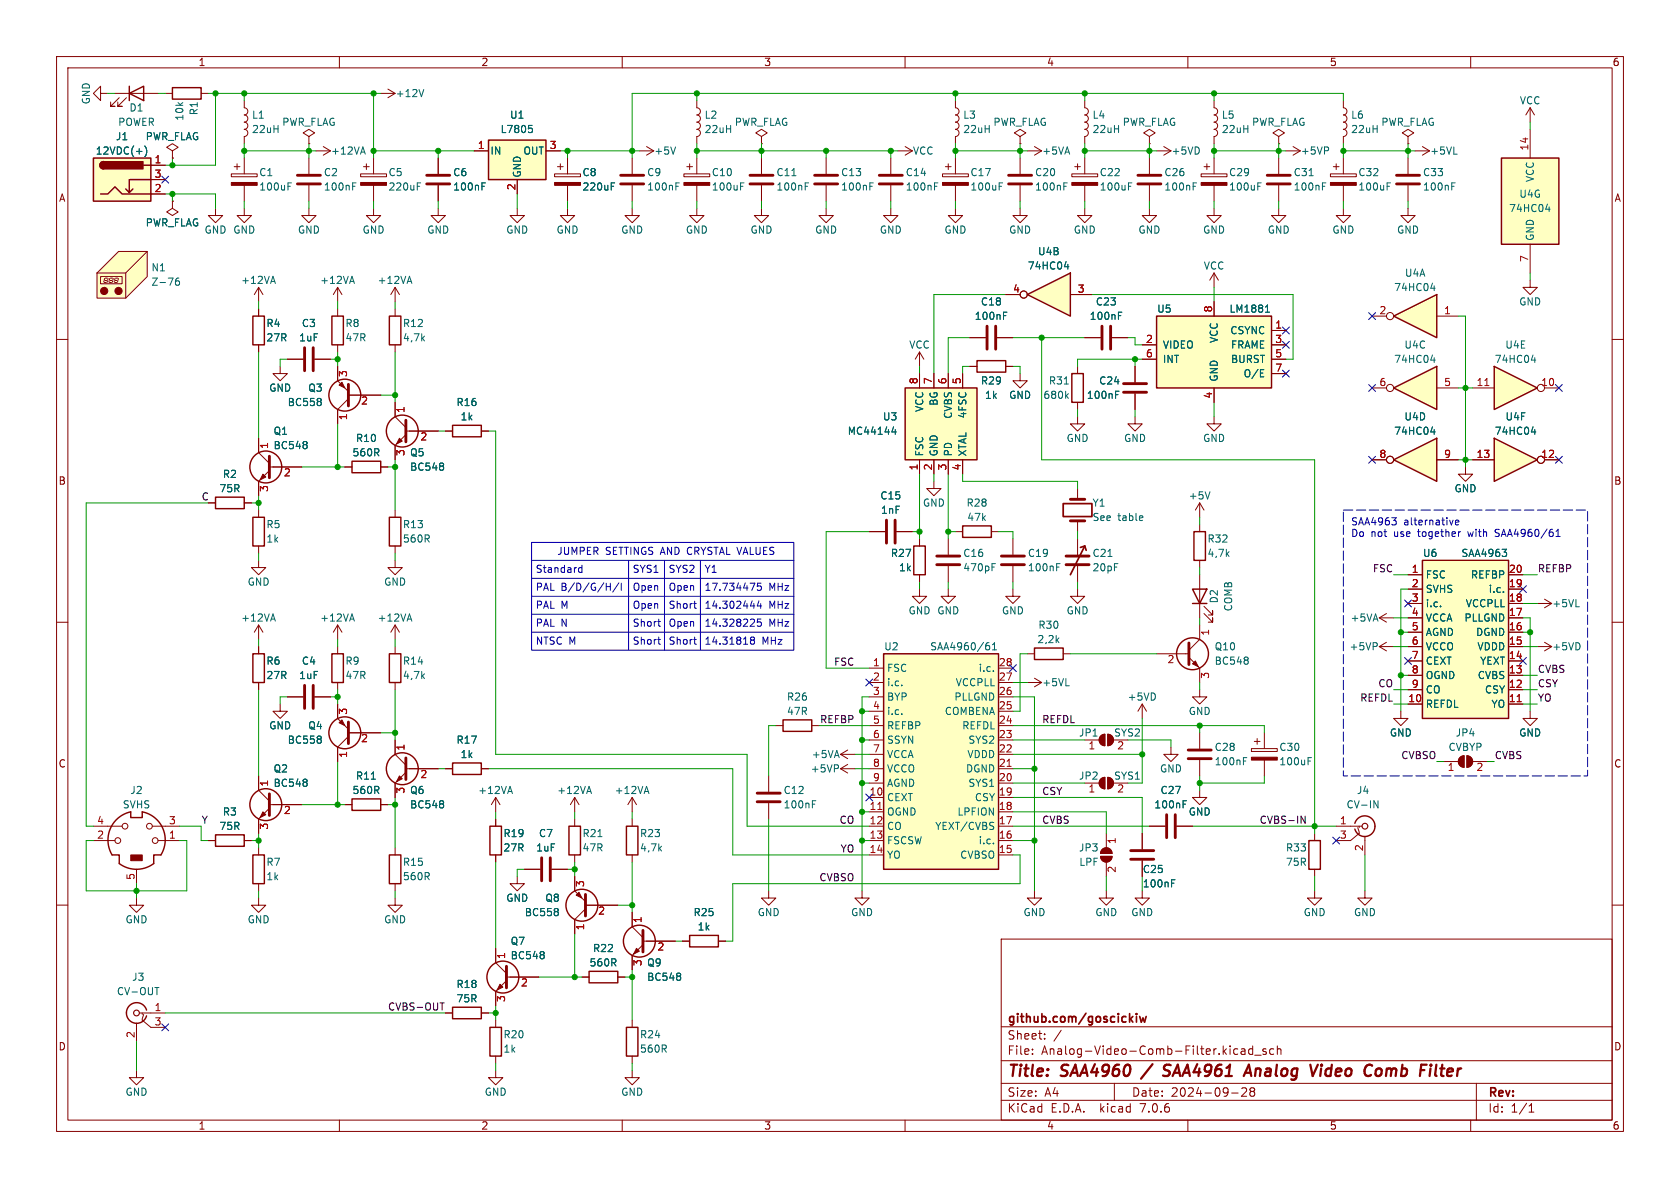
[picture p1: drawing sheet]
<svg xmlns="http://www.w3.org/2000/svg" width="297mm" height="210mm" viewBox="0 0 297 210" stroke-linecap="round" stroke-linejoin="round" font-family="sans-serif">
<defs><g id="words">
<g font-size="2.8" fill="#840000">
<text x="178" y="190.9">Title:</text>
<text x="187.7" y="190.9">SAA4960</text>
<text x="207.4" y="190.9">SAA4961</text>
<text x="222.6" y="190.9">Analog</text>
<text x="235" y="190.9">Video</text>
<text x="245.3" y="190.9">Comb</text>
<text x="255.9" y="190.9">Filter</text>
</g>
<g font-size="2.1" fill="#840000">
<text x="178" y="184">Sheet:</text>
<text x="178" y="181.2">github.com/goscickiw</text>
<text x="178" y="186.7">File:</text>
<text x="184.1" y="186.7">Analog-Video-Comb-Filter.kicad_sch</text>
<text x="178" y="196.9">KiCad</text>
<text x="178" y="194.1">Size:</text>
<text x="184.7" y="194.1">A4</text>
<text x="185.7" y="196.9">E.D.A.</text>
<text x="194.6" y="196.9">kicad</text>
<text x="200" y="194.1">Date:</text>
<text x="201.8" y="196.9">7.0.6</text>
<text x="207" y="194.1">2024-09-28</text>
<text x="263" y="194.3">Rev:</text>
<text x="263" y="196.9">Id:</text>
<text x="267.1" y="196.9">1/1</text>
</g>
<g font-size="1.8" fill="#840000">
<text x="35" y="11.9">1</text>
<text x="85" y="11.9">2</text>
<text x="135" y="11.9">3</text>
<text x="185" y="11.9">4</text>
<text x="235" y="11.9">5</text>
<text x="285" y="11.9">6</text>
<text x="10.3" y="35.9">A</text>
<text x="285.3" y="35.9">A</text>
<text x="10.3" y="85.9">B</text>
<text x="285.3" y="85.9">B</text>
<text x="10.3" y="135.9">C</text>
<text x="285.3" y="135.9">C</text>
<text x="10.3" y="185.9">D</text>
<text x="285.3" y="185.9">D</text>
<text x="35" y="199.9">1</text>
<text x="85" y="199.9">2</text>
<text x="135" y="199.9">3</text>
<text x="185" y="199.9">4</text>
<text x="235" y="199.9">5</text>
<text x="285" y="199.9">6</text>
</g>
<g font-size="1.8" fill="#006464">
<text x="69.9" y="17.4">+12V</text>
<text x="16.1" y="18.5" transform="rotate(-90 16.1 18.5)">GND</text>
<text x="20.8" y="22.5">POWER</text>
<text x="22.8" y="19.9">D1</text>
<text x="32.6" y="21.4" transform="rotate(-90 32.6 21.4)">10k</text>
<text x="35.2" y="20.5" transform="rotate(-90 35.2 20.5)">R1</text>
<text x="44.5" y="23.7">22uH</text>
<text x="44.5" y="21.2">L1</text>
<text x="49.8" y="22.5">PWR_FLAG</text>
<text x="88.4" y="23.7">L7805</text>
<text x="90.1" y="21.2">U1</text>
<text x="124.5" y="23.7">22uH</text>
<text x="124.5" y="21.2">L2</text>
<text x="129.8" y="22.5">PWR_FLAG</text>
<text x="170.2" y="23.7">22uH</text>
<text x="170.2" y="21.2">L3</text>
<text x="175.5" y="22.5">PWR_FLAG</text>
<text x="193" y="23.7">22uH</text>
<text x="193" y="21.2">L4</text>
<text x="198.4" y="22.5">PWR_FLAG</text>
<text x="215.9" y="23.7">22uH</text>
<text x="215.9" y="21.2">L5</text>
<text x="221.2" y="22.5">PWR_FLAG</text>
<text x="238.8" y="23.7">22uH</text>
<text x="238.8" y="21.2">L6</text>
<text x="244.1" y="22.5">PWR_FLAG</text>
<text x="268.6" y="18.6">VCC</text>
<text x="16.8" y="27.5">12VDC(+)</text>
<text x="20.4" y="25">J1</text>
<text x="25.7" y="25">PWR_FLAG</text>
<text x="58.4" y="27.5">+12VA</text>
<text x="86.6" y="27.5">IN</text>
<text x="92.4" y="27.5">OUT</text>
<text x="115.6" y="27.5">+5V</text>
<text x="161.3" y="27.5">VCC</text>
<text x="184.2" y="27.5">+5VA</text>
<text x="207" y="27.5">+5VD</text>
<text x="229.9" y="27.5">+5VP</text>
<text x="252.7" y="27.5">+5VL</text>
<text x="45.7" y="31.3">C1</text>
<text x="45.7" y="33.9">100uF</text>
<text x="57.2" y="31.3">C2</text>
<text x="57.2" y="33.9">100nF</text>
<text x="68.6" y="31.3">C5</text>
<text x="68.6" y="33.9">220uF</text>
<text x="80" y="31.3">C6</text>
<text x="80" y="33.9">100nF</text>
<text x="92.3" y="31.5" transform="rotate(-90 92.3 31.5)">GND</text>
<text x="102.9" y="31.3">C8</text>
<text x="102.9" y="33.9">220uF</text>
<text x="114.3" y="31.3">C9</text>
<text x="114.3" y="33.9">100nF</text>
<text x="125.7" y="33.9">100uF</text>
<text x="125.7" y="31.3">C10</text>
<text x="137.2" y="33.9">100nF</text>
<text x="137.2" y="31.3">C11</text>
<text x="148.6" y="33.9">100nF</text>
<text x="148.6" y="31.3">C13</text>
<text x="160" y="33.9">100nF</text>
<text x="160" y="31.3">C14</text>
<text x="171.5" y="33.9">100uF</text>
<text x="171.5" y="31.3">C17</text>
<text x="182.9" y="33.9">100nF</text>
<text x="182.9" y="31.3">C20</text>
<text x="194.3" y="33.9">100uF</text>
<text x="194.3" y="31.3">C22</text>
<text x="205.7" y="33.9">100nF</text>
<text x="205.7" y="31.3">C26</text>
<text x="217.2" y="33.9">100uF</text>
<text x="217.2" y="31.3">C29</text>
<text x="228.6" y="33.9">100nF</text>
<text x="228.6" y="31.3">C31</text>
<text x="240" y="33.9">100uF</text>
<text x="240" y="31.3">C32</text>
<text x="251.5" y="33.9">100nF</text>
<text x="251.5" y="31.3">C33</text>
<text x="268.5" y="35.2">U4G</text>
<text x="271.4" y="32.3" transform="rotate(-90 271.4 32.3)">VCC</text>
<text x="25.7" y="40.2">PWR_FLAG</text>
<text x="36.1" y="41.5">GND GND</text>
<text x="52.6" y="41.5">GND</text>
<text x="64" y="41.5">GND</text>
<text x="75.4" y="41.5">GND</text>
<text x="89.4" y="41.5">GND</text>
<text x="98.3" y="41.5">GND</text>
<text x="109.7" y="41.5">GND</text>
<text x="121.2" y="41.5">GND</text>
<text x="132.6" y="41.5">GND</text>
<text x="144" y="41.5">GND</text>
<text x="155.4" y="41.5">GND</text>
<text x="166.9" y="41.5">GND</text>
<text x="178.3" y="41.5">GND</text>
<text x="189.7" y="41.5">GND</text>
<text x="201.2" y="41.5">GND</text>
<text x="212.6" y="41.5">GND</text>
<text x="224" y="41.5">GND</text>
<text x="235.5" y="41.5">GND</text>
<text x="246.9" y="41.5">GND</text>
<text x="266.7" y="37.7">74HC04</text>
<text x="181.6" y="47.9">74HC04</text>
<text x="183.4" y="45.3">U4B</text>
<text x="212.7" y="47.9">VCC</text>
<text x="271.4" y="42.7" transform="rotate(-90 271.4 42.7)">GND</text>
<text x="26.7" y="50.7">Z-76</text>
<text x="26.7" y="48.2">N1</text>
<text x="42.5" y="50.4">+12VA</text>
<text x="56.5" y="50.4">+12VA</text>
<text x="66.7" y="50.4">+12VA</text>
<text x="246.4" y="51.7">74HC04</text>
<text x="248.3" y="49.1">U4A</text>
<text x="47" y="58">R4</text>
<text x="53.3" y="58">C3</text>
<text x="61" y="58">R8</text>
<text x="71.1" y="58">R12</text>
<text x="172.2" y="56.7">100nF</text>
<text x="173.3" y="54.2">C18</text>
<text x="192.5" y="56.7">100nF</text>
<text x="193.6" y="54.2">C23</text>
<text x="204.5" y="55.5">U5</text>
<text x="217.3" y="55.5">LM1881</text>
<text x="217.4" y="59.3">CSYNC</text>
<text x="268.5" y="54.2">GND</text>
<text x="47" y="60.6">27R</text>
<text x="52.8" y="60.6">1uF</text>
<text x="61" y="60.6">47R</text>
<text x="71.1" y="60.6">4,7k</text>
<text x="160.6" y="61.8">VCC</text>
<text x="205.5" y="61.8">VIDEO</text>
<text x="205.5" y="64.4">INT</text>
<text x="215.5" y="60.7" transform="rotate(-90 215.5 60.7)">VCC</text>
<text x="217.5" y="61.8">FRAME</text>
<text x="217.5" y="64.4">BURST</text>
<text x="246.4" y="64.4">74HC04</text>
<text x="248.2" y="61.8">U4C</text>
<text x="264.1" y="64.4">74HC04</text>
<text x="266" y="61.8">U4E</text>
<text x="47.5" y="69.4">GND</text>
<text x="50.8" y="72">BC558</text>
<text x="54.4" y="69.4">Q3</text>
<text x="80.6" y="72">R16</text>
<text x="166" y="71.8" transform="rotate(-90 166 71.8)">BG</text>
<text x="173.3" y="68.2">R29</text>
<text x="174" y="70.7">1k</text>
<text x="178.3" y="70.7">GND</text>
<text x="184.4" y="70.7">680k</text>
<text x="185.3" y="68.2">R31</text>
<text x="192" y="70.7">100nF</text>
<text x="194.2" y="68.2">C24</text>
<text x="215.5" y="67.6" transform="rotate(-90 215.5 67.6)">GND</text>
<text x="219.8" y="66.9">O/E</text>
<text x="48.3" y="77.1">Q1</text>
<text x="81.3" y="74.5">1k</text>
<text x="149.8" y="77.1">MC44144</text>
<text x="156" y="74.5">U3</text>
<text x="163.4" y="72.9" transform="rotate(-90 163.4 72.9)">VCC</text>
<text x="168.5" y="74.1" transform="rotate(-90 168.5 74.1)">CVBS</text>
<text x="171" y="74.1" transform="rotate(-90 171 74.1)">4FSC</text>
<text x="246.4" y="77.1">74HC04</text>
<text x="248.2" y="74.5">U4D</text>
<text x="264.1" y="77.1">74HC04</text>
<text x="266.1" y="74.5">U4F</text>
<text x="48.3" y="79.6">BC548</text>
<text x="62.2" y="80.9">560R</text>
<text x="62.8" y="78.3">R10</text>
<text x="72.4" y="83.4">BC548</text>
<text x="72.4" y="80.9">Q5</text>
<text x="163.4" y="80.8" transform="rotate(-90 163.4 80.8)">FSC</text>
<text x="166" y="80.8" transform="rotate(-90 166 80.8)">GND</text>
<text x="168.5" y="80.8" transform="rotate(-90 168.5 80.8)">PD</text>
<text x="171" y="80.8" transform="rotate(-90 171 80.8)">XTAL</text>
<text x="188.5" y="78.3">GND</text>
<text x="198.6" y="78.3">GND</text>
<text x="212.6" y="78.3">GND</text>
<text x="38.7" y="87.2">75R</text>
<text x="39.3" y="84.7">R2</text>
<text x="155.5" y="88.5">C15</text>
<text x="163.1" y="89.8">GND</text>
<text x="170.8" y="89.8">R28</text>
<text x="193" y="89.8">Y1</text>
<text x="210.1" y="88.5">+5V</text>
<text x="257" y="87.2">GND</text>
<text x="47" y="93.6">R5</text>
<text x="71.1" y="93.6">R13</text>
<text x="155.7" y="91">1nF</text>
<text x="170.9" y="92.3">47k</text>
<text x="193" y="92.3">See</text>
<text x="197.6" y="92.3">table</text>
<text x="47" y="96.1">1k</text>
<text x="71.1" y="96.1">560R</text>
<text x="157.4" y="98.7">R27</text>
<text x="158.8" y="101.2">1k</text>
<text x="170.2" y="101.2">470pF</text>
<text x="170.2" y="98.7">C16</text>
<text x="181.6" y="101.2">100nF</text>
<text x="181.6" y="98.7">C19</text>
<text x="193" y="98.7">C21</text>
<text x="193" y="101.2">20pF</text>
<text x="213.4" y="98.7">4,7k</text>
<text x="213.4" y="96.1">R32</text>
<text x="251.5" y="98.7">U6</text>
<text x="258.3" y="98.7">SAA4963</text>
<text x="43.7" y="103.7">GND</text>
<text x="67.8" y="103.7">GND</text>
<text x="215.5" y="106.8" transform="rotate(-90 215.5 106.8)">D2</text>
<text x="252" y="102.5">FSC</text>
<text x="252" y="105">SVHS</text>
<text x="252" y="107.5">i.c.</text>
<text x="259" y="107.5">VCCPLL</text>
<text x="259.9" y="102.5">REFBP</text>
<text x="263.1" y="105">i.c.</text>
<text x="274.3" y="107.5">+5VL</text>
<text x="42.5" y="110.1">+12VA</text>
<text x="56.5" y="110.1">+12VA</text>
<text x="66.7" y="110.1">+12VA</text>
<text x="160.5" y="108.8">GND GND</text>
<text x="177" y="108.8">GND</text>
<text x="183.3" y="113.9">2,2k</text>
<text x="183.5" y="111.4">R30</text>
<text x="188.5" y="108.8">GND</text>
<text x="218" y="108.2" transform="rotate(-90 218 108.2)">COMB</text>
<text x="238.7" y="110.1">+5VA</text>
<text x="252" y="110.1">VCCA</text>
<text x="252" y="112.6">AGND</text>
<text x="258.8" y="110.1">PLLGND</text>
<text x="260.8" y="112.6">DGND</text>
<text x="47" y="117.7">R6</text>
<text x="53.3" y="117.7">C4</text>
<text x="61" y="117.7">R9</text>
<text x="71.1" y="117.7">R14</text>
<text x="156.2" y="115.2">U2</text>
<text x="156.7" y="119">FSC</text>
<text x="164.3" y="115.2">SAA4960/61</text>
<text x="172.9" y="119">i.c.</text>
<text x="214.6" y="115.2">Q10</text>
<text x="214.6" y="117.7">BC548</text>
<text x="238.5" y="115.2">+5VP</text>
<text x="252" y="115.2">VCCO</text>
<text x="252" y="117.7">CEXT</text>
<text x="261.1" y="115.2">VDDD</text>
<text x="261.6" y="117.7">YEXT</text>
<text x="274.3" y="115.2">+5VD</text>
<text x="47" y="120.2">27R</text>
<text x="52.8" y="120.2">1uF</text>
<text x="61" y="120.2">47R</text>
<text x="71.1" y="120.2">4,7k</text>
<text x="139" y="124.1">R26</text>
<text x="156.7" y="121.5">i.c.</text>
<text x="156.7" y="124.1">BYP</text>
<text x="168.6" y="124.1">PLLGND</text>
<text x="168.9" y="121.5">VCCPLL</text>
<text x="184.2" y="121.5">+5VL</text>
<text x="199.3" y="124.1">+5VD</text>
<text x="252" y="125.3">REFDL</text>
<text x="252" y="120.2">OGND</text>
<text x="252" y="122.8">CO</text>
<text x="261.2" y="120.2">CVBS</text>
<text x="262.4" y="122.8">CSY</text>
<text x="263.6" y="125.3">YO</text>
<text x="47.5" y="129.1">GND</text>
<text x="50.8" y="131.7">BC558</text>
<text x="54.4" y="129.1">Q4</text>
<text x="80.6" y="131.7">R17</text>
<text x="139" y="126.6">47R</text>
<text x="156.7" y="126.6">i.c.</text>
<text x="156.7" y="129.1">REFBP</text>
<text x="156.7" y="131.7">SSYN</text>
<text x="166.9" y="126.6">COMBENA</text>
<text x="170" y="129.1">REFDL</text>
<text x="171.1" y="131.7">SYS2</text>
<text x="190.7" y="130.4">JP1</text>
<text x="196.9" y="130.4">SYS2</text>
<text x="210.1" y="126.6">GND</text>
<text x="245.6" y="130.4">GND</text>
<text x="257.3" y="130.4">JP4</text>
<text x="268.5" y="130.4">GND</text>
<text x="48.3" y="136.8">Q2</text>
<text x="81.3" y="134.2">1k</text>
<text x="143.2" y="136.8">+5VP</text>
<text x="143.4" y="134.2">+5VA</text>
<text x="156.7" y="134.2">VCCA</text>
<text x="156.7" y="136.8">VCCO</text>
<text x="170.7" y="136.8">DGND</text>
<text x="170.9" y="134.2">VDDD</text>
<text x="205" y="136.8">GND</text>
<text x="214.6" y="135.5">100nF</text>
<text x="214.6" y="132.9">C28</text>
<text x="226.1" y="135.5">100uF</text>
<text x="226.1" y="132.9">C30</text>
<text x="256" y="132.9">CVBYP</text>
<text x="21.6" y="143.1">SVHS</text>
<text x="22.9" y="140.6">J2</text>
<text x="48.3" y="139.3">BC548</text>
<text x="62.2" y="140.6">560R</text>
<text x="62.8" y="138">R11</text>
<text x="72.4" y="143.1">BC548</text>
<text x="72.4" y="140.6">Q6</text>
<text x="84.4" y="140.6">+12VA</text>
<text x="98.4" y="140.6">+12VA</text>
<text x="108.6" y="140.6">+12VA</text>
<text x="138.4" y="143.1">100nF</text>
<text x="138.4" y="140.6">C12</text>
<text x="156.7" y="141.8">CEXT</text>
<text x="156.7" y="139.3">AGND</text>
<text x="171.1" y="139.3">SYS1</text>
<text x="172.3" y="141.8">CSY</text>
<text x="190.7" y="138">JP2</text>
<text x="196.9" y="138">SYS1</text>
<text x="204" y="143.1">100nF</text>
<text x="205.1" y="140.6">C27</text>
<text x="237.9" y="143.1">CV-IN</text>
<text x="239.8" y="140.6">J4</text>
<text x="38.7" y="146.9">75R</text>
<text x="39.3" y="144.4">R3</text>
<text x="88.9" y="148.2">R19</text>
<text x="95.2" y="148.2">C7</text>
<text x="102.9" y="148.2">R21</text>
<text x="113" y="148.2">R23</text>
<text x="156.7" y="144.4">OGND</text>
<text x="156.7" y="146.9">CO</text>
<text x="156.7" y="149.5">FSCSW</text>
<text x="165.2" y="146.9">YEXT/CVBS</text>
<text x="169.2" y="144.4">LPFION</text>
<text x="172.9" y="149.5">i.c.</text>
<text x="210.1" y="144.4">GND</text>
<text x="47" y="153.3">R7</text>
<text x="47" y="155.8">1k</text>
<text x="71.1" y="155.8">560R</text>
<text x="71.1" y="153.3">R15</text>
<text x="88.9" y="150.7">27R</text>
<text x="94.7" y="150.7">1uF</text>
<text x="102.9" y="150.7">47R</text>
<text x="113" y="150.7">4,7k</text>
<text x="156.7" y="152">YO</text>
<text x="169.7" y="152">CVBSO</text>
<text x="190.7" y="150.7">JP3</text>
<text x="190.7" y="153.3">LPF</text>
<text x="201.9" y="154.5">C25</text>
<text x="227.2" y="150.7">R33</text>
<text x="227.2" y="153.3">75R</text>
<text x="89.4" y="159.6">GND</text>
<text x="96.3" y="159.6">Q8</text>
<text x="201.9" y="157.1">100nF</text>
<text x="22.1" y="163.4">GND</text>
<text x="43.7" y="163.4">GND</text>
<text x="67.8" y="163.4">GND</text>
<text x="90.2" y="167.2">Q7</text>
<text x="92.7" y="162.2">BC558</text>
<text x="122.5" y="162.2">R25</text>
<text x="123.2" y="164.7">1k</text>
<text x="133.9" y="162.2">GND</text>
<text x="150.4" y="162.2">GND</text>
<text x="180.8" y="162.2">GND</text>
<text x="193.5" y="162.2">GND</text>
<text x="199.9" y="162.2">GND</text>
<text x="230.4" y="162.2">GND</text>
<text x="239.3" y="162.2">GND</text>
<text x="23.3" y="173.6">J3</text>
<text x="90.2" y="169.8">BC548</text>
<text x="104.1" y="171">560R</text>
<text x="104.7" y="168.5">R22</text>
<text x="114.3" y="173.6">BC548</text>
<text x="114.3" y="171">Q9</text>
<text x="20.6" y="176.1">CV-OUT</text>
<text x="80.6" y="174.9">R18</text>
<text x="80.6" y="177.4">75R</text>
<text x="88.9" y="183.7">R20</text>
<text x="113" y="183.7">R24</text>
<text x="88.9" y="186.3">1k</text>
<text x="113" y="186.3">560R</text>
<text x="22.1" y="193.9">GND</text>
<text x="85.6" y="193.9">GND</text>
<text x="109.7" y="193.9">GND</text>
</g>
<g font-size="1.8" fill="#a90000">
<text x="27.2" y="29">1</text>
<text x="84.4" y="26.4">1</text>
<text x="97.1" y="26.4">3</text>
<text x="270.3" y="26.7" transform="rotate(-90 270.3 26.7)">14</text>
<text x="27.2" y="34">2</text>
<text x="27.2" y="31.5">3</text>
<text x="91.2" y="33.7" transform="rotate(-90 91.2 33.7)">2</text>
<text x="270.3" y="46.4" transform="rotate(-90 270.3 46.4)">7</text>
<text x="179" y="51.8">4</text>
<text x="190.4" y="51.8">3</text>
<text x="214.4" y="55.3" transform="rotate(-90 214.4 55.3)">8</text>
<text x="225.4" y="58.2">1</text>
<text x="243.8" y="55.6">2</text>
<text x="255.2" y="55.6">1</text>
<text x="202.5" y="60.7">2</text>
<text x="202.5" y="63.2">6</text>
<text x="225.4" y="60.7">3</text>
<text x="225.4" y="63.2">5</text>
<text x="225.4" y="65.8">7</text>
<text x="61.7" y="66.7" transform="rotate(-90 61.7 66.7)">3</text>
<text x="63.7" y="71.8">2</text>
<text x="162.3" y="68" transform="rotate(-90 162.3 68)">8</text>
<text x="164.8" y="68" transform="rotate(-90 164.8 68)">7</text>
<text x="167.4" y="68" transform="rotate(-90 167.4 68)">6</text>
<text x="169.9" y="68" transform="rotate(-90 169.9 68)">5</text>
<text x="214.4" y="70.6" transform="rotate(-90 214.4 70.6)">4</text>
<text x="243.8" y="68.3">6</text>
<text x="255.2" y="68.3">5</text>
<text x="260.9" y="68.3">11</text>
<text x="272.4" y="68.3">10</text>
<text x="61.7" y="74.4" transform="rotate(-90 61.7 74.4)">1</text>
<text x="71.8" y="73.1" transform="rotate(-90 71.8 73.1)">1</text>
<text x="47.7" y="79.4" transform="rotate(-90 47.7 79.4)">1</text>
<text x="71.8" y="80.7" transform="rotate(-90 71.8 80.7)">3</text>
<text x="74.2" y="78.2">2</text>
<text x="162.3" y="83.3" transform="rotate(-90 162.3 83.3)">1</text>
<text x="164.8" y="83.3" transform="rotate(-90 164.8 83.3)">2</text>
<text x="167.4" y="83.3" transform="rotate(-90 167.4 83.3)">3</text>
<text x="169.9" y="83.3" transform="rotate(-90 169.9 83.3)">4</text>
<text x="243.8" y="81">8</text>
<text x="255.2" y="81">9</text>
<text x="260.9" y="81">13</text>
<text x="272.4" y="81">12</text>
<text x="47.7" y="87.1" transform="rotate(-90 47.7 87.1)">3</text>
<text x="50.1" y="84.5">2</text>
<text x="249.5" y="101.3">1</text>
<text x="266.7" y="101.3">20</text>
<text x="249.5" y="103.9">2</text>
<text x="249.5" y="106.4">3</text>
<text x="266.7" y="106.4">18</text>
<text x="266.7" y="103.9">19</text>
<text x="214.1" y="112.5" transform="rotate(-90 214.1 112.5)">1</text>
<text x="249.5" y="109">4</text>
<text x="249.5" y="111.5">5</text>
<text x="266.7" y="111.5">16</text>
<text x="266.7" y="109">17</text>
<text x="154.2" y="117.9">1</text>
<text x="176.5" y="117.9">28</text>
<text x="206.3" y="117.6">2</text>
<text x="249.5" y="114">6</text>
<text x="249.5" y="116.6">7</text>
<text x="249.5" y="119.1">8</text>
<text x="266.7" y="119.1">13</text>
<text x="266.7" y="116.6">14</text>
<text x="266.7" y="114">15</text>
<text x="154.2" y="120.4">2</text>
<text x="154.2" y="122.9">3</text>
<text x="154.2" y="125.5">4</text>
<text x="176.5" y="125.5">25</text>
<text x="176.5" y="122.9">26</text>
<text x="176.5" y="120.4">27</text>
<text x="214.1" y="120.1" transform="rotate(-90 214.1 120.1)">3</text>
<text x="248.9" y="124.2">10</text>
<text x="249.5" y="121.7">9</text>
<text x="266.7" y="124.2">11</text>
<text x="266.7" y="121.7">12</text>
<text x="61.7" y="126.4" transform="rotate(-90 61.7 126.4)">3</text>
<text x="63.7" y="131.5">2</text>
<text x="154.2" y="128">5</text>
<text x="154.2" y="130.6">6</text>
<text x="176.5" y="130.6">23</text>
<text x="176.5" y="128">24</text>
<text x="61.7" y="134.1" transform="rotate(-90 61.7 134.1)">1</text>
<text x="71.8" y="132.8" transform="rotate(-90 71.8 132.8)">1</text>
<text x="74.2" y="137.9">2</text>
<text x="154.2" y="133.1">7</text>
<text x="154.2" y="135.6">8</text>
<text x="176.5" y="135.6">21</text>
<text x="176.5" y="133.1">22</text>
<text x="192.3" y="132.8">1</text>
<text x="197.4" y="132.8">2</text>
<text x="255.8" y="136.6">1</text>
<text x="260.9" y="136.6">2</text>
<text x="47.7" y="139.1" transform="rotate(-90 47.7 139.1)">1</text>
<text x="71.8" y="140.4" transform="rotate(-90 71.8 140.4)">3</text>
<text x="153.6" y="140.7">10</text>
<text x="153.6" y="143.3">11</text>
<text x="154.2" y="138.2">9</text>
<text x="176.5" y="143.3">18</text>
<text x="176.5" y="140.7">19</text>
<text x="176.5" y="138.2">20</text>
<text x="192.3" y="140.4">1</text>
<text x="197.4" y="140.4">2</text>
<text x="17.1" y="148.3">2</text>
<text x="17.1" y="145.8">4</text>
<text x="29.8" y="148.3">1</text>
<text x="29.8" y="145.8">3</text>
<text x="47.7" y="146.8" transform="rotate(-90 47.7 146.8)">3</text>
<text x="50.1" y="144.2">2</text>
<text x="153.6" y="145.8">12</text>
<text x="153.6" y="148.3">13</text>
<text x="176.5" y="148.3">16</text>
<text x="176.5" y="145.8">17</text>
<text x="197.6" y="149.3" transform="rotate(-90 197.6 149.3)">1</text>
<text x="236.8" y="145.8">1</text>
<text x="236.8" y="148.3">3</text>
<text x="23.9" y="155.6" transform="rotate(-90 23.9 155.6)">5</text>
<text x="153.6" y="150.9">14</text>
<text x="176.5" y="150.9">15</text>
<text x="197.6" y="154.4" transform="rotate(-90 197.6 154.4)">2</text>
<text x="241" y="150.6" transform="rotate(-90 241 150.6)">2</text>
<text x="103.6" y="156.9" transform="rotate(-90 103.6 156.9)">3</text>
<text x="103.6" y="164.5" transform="rotate(-90 103.6 164.5)">1</text>
<text x="105.7" y="162">2</text>
<text x="113.7" y="163.3" transform="rotate(-90 113.7 163.3)">1</text>
<text x="89.6" y="169.6" transform="rotate(-90 89.6 169.6)">1</text>
<text x="113.7" y="170.9" transform="rotate(-90 113.7 170.9)">3</text>
<text x="116.1" y="168.4">2</text>
<text x="27.2" y="178.8">1</text>
<text x="89.6" y="177.2" transform="rotate(-90 89.6 177.2)">3</text>
<text x="92" y="174.7">2</text>
<text x="23.9" y="183.6" transform="rotate(-90 23.9 183.6)">2</text>
<text x="27.2" y="181.4">3</text>
</g>
<g font-size="1.8" fill="#0f0f0f">
<text x="35.6" y="88.6">C</text>
<text x="242.6" y="101.3">FSC</text>
<text x="271.8" y="101.3">REFBP</text>
<text x="147.4" y="117.8">FSC</text>
<text x="271.8" y="119">CVBS</text>
<text x="240.4" y="124.1">REFDL</text>
<text x="243.6" y="121.6">CO</text>
<text x="271.8" y="124.1">YO</text>
<text x="271.8" y="121.6">CSY</text>
<text x="144.9" y="127.9">REFBP</text>
<text x="184.1" y="127.9">REFDL</text>
<text x="247.6" y="134.3">CVBSO</text>
<text x="264.2" y="134.3">CVBS</text>
<text x="184.1" y="140.6">CSY</text>
<text x="35.6" y="145.7">Y</text>
<text x="148.3" y="145.7">CO</text>
<text x="184.1" y="145.7">CVBS</text>
<text x="222.6" y="145.7">CVBS-IN</text>
<text x="144.8" y="155.9">CVBSO</text>
<text x="148.5" y="150.8">YO</text>
<text x="68.5" y="178.7">CVBS-OUT</text>
</g>
<g font-size="1.8" fill="#0000c2">
<text x="238.8" y="93">SAA4963</text>
<text x="238.8" y="95">Do</text>
<text x="242.3" y="95">not</text>
<text x="246.5" y="95">use</text>
<text x="248.2" y="93">alternative</text>
<text x="251" y="95">together</text>
<text x="260" y="95">with</text>
<text x="265" y="95">SAA4960/61</text>
<text x="94.6" y="101.4">Standard</text>
<text x="98.4" y="98.2">JUMPER</text>
<text x="107" y="98.2">SETTINGS AND CRYSTAL VALUES</text>
<text x="111.8" y="101.4">SYS1</text>
<text x="118.1" y="101.4">SYS2</text>
<text x="124.5" y="101.4">Y1</text>
<text x="94.6" y="107.7">PAL M</text>
<text x="94.6" y="104.5">PAL B/D/G/H/I</text>
<text x="111.8" y="104.5">Open</text>
<text x="111.8" y="107.7">Open</text>
<text x="118.1" y="107.7">Short</text>
<text x="118.1" y="104.5">Open</text>
<text x="124.5" y="104.5">17.734475</text>
<text x="124.5" y="107.7">14.302444</text>
<text x="135.9" y="104.5">MHz</text>
<text x="135.9" y="107.7">MHz</text>
<text x="94.6" y="110.9">PAL N</text>
<text x="111.8" y="110.9">Short</text>
<text x="118.1" y="110.9">Open</text>
<text x="124.5" y="110.9">14.328225</text>
<text x="135.9" y="110.9">MHz</text>
<text x="94.6" y="114.1">NTSC M</text>
<text x="111.8" y="114.1">Short</text>
<text x="118.1" y="114.1">Short</text>
<text x="124.5" y="114.1">14.31818</text>
<text x="134.7" y="114.1">MHz</text>
</g>
</g></defs>
<g fill="none" stroke="#840000" stroke-width=".18">
<path d="M10 10h277v190h-277zM12 12h273v186h-273zM60 10v2M110 10v2M160 10v2M210 10v2M260 10v2M10 60h2M270.5 49.5v1.3h1.3l-1.3 1.3-1.3-1.3h1.3M285 60h2M10 110h2M285 110h2"/>
<path d="M10 160h2M285 160h2M177 166h108v32h-108zM60 198v2M110 198v2M160 198v2M177 194.5h108M177 191.5h108M177 187.5h108M177 181.5h108M182.5 186.3v.1M182.5 185.5v.1"/>
<path d="M184.7 183.6v.1M184.7 182.8v.1M187.6 182.1l-1.3 2M197 191.5v3M210 198v2M217.7 193.2h1.2M218.7 185.4l.1 .1M218.8 186.3l-.1 .1M219.5 185.5h.5l.1 .9M219.5 192.4l.6-.1 .2 .1 .1 .3-.9 1.1h.9M220.1 185.8h-.5a.29 .29 0 0 0-.2 .3 .29 .29 0 0 0 .2 .3l.5-.1M221.2 192.9l-.2-.2 .2-.4 .5 .1 .1 .2-.3 .3"/>
<path d="M221.2 192.9l-.2 .3v.3l.2 .3 .5-.1 .1-.2-.1-.4-.2-.2M221.2 192.9h.3M221.5 185.5l-.5-.1-.3 .3v.4l.2 .2h.6M221.5 184.9v1.5M221.8 186.5h1.2M223.8 185.5l-.3-.1-.3 .2 .1 .2 .5 .2v.3h-.6M225.2 185.5l-.5-.1-.2 .3v.4l.1 .2h.6M225.8 185.5l.2-.1 .4 .1 .1 .9M225.8 184.9v1.5M260 198v2M261 191.5v6.5M270.3 196.6h.9"/>
<path d="M270.3 195.5l.4-.4v1.5"/>
</g>
<g fill="none" stroke="#840000" stroke-width=".4">
<path d="M203.8 188.1l-2.1 2.6M206.7 190a.85 .85 0 0 1-1.1 .1M206.7 188.2l-.7 .1a.46 .46 0 0 0-.2 .5 .46 .46 0 0 0 .3 .4l.5 .2M219.9 190.2l.9-2 .4 2M220.1 189.6h1M233.6 188.9l-.2 1.3M233.6 188.2v.2M233.6 188.2l-.1 .1 .1 .1M233.6 188.2l.1 .1-.1 .1M234.5 189.1l-.2 .7 .3 .4M243.5 189a.5 .5 0 0 1 .8 .3l-.1 .5a.62 .62 0 0 1-.7 .4M254.6 188.9h.8"/>
<path d="M255 188.2l-.2 1.7v.2l.4 .1"/>
</g>
<path d="M200.9 179.2v.1M200.9 179.7v1M201.5 179.7l.3 1 .3-.7 .2 .7 .3-1" fill="none" stroke="#840000" stroke-width=".3"/>
<path d="M246.4 55.9l7.6-3.8v7.6z" fill="#ffffc2"/>
<path d="M246.4 55.9l7.6-3.8v7.6z" fill="none" stroke="#840000" stroke-width=".25"/>
<g fill="none" stroke="#840000" stroke-width=".18">
<path d="M242.6 55.9h2.5M254 55.9h3.8"/>
<circle cx="245.7" cy="55.9" r=".63"/>
</g>
<path d="M252.9 51h.8M253.5 50.5v.9" fill="none" stroke="#006464" stroke-width=".18"/>
<path d="M264.2 64.8l7.6 3.8-7.6 3.8z" fill="#ffffc2"/>
<path d="M264.2 64.8l7.6 3.8-7.6 3.8z" fill="none" stroke="#840000" stroke-width=".25"/>
<g fill="none" stroke="#840000" stroke-width=".18">
<path d="M260.3 68.6h3.9M273 68.6h2.6"/>
<circle cx="272.4" cy="68.6" r=".63"/>
</g>
<path d="M262.5 68.2h.7" fill="none" stroke="#a90000" stroke-width=".18"/>
<path d="M270.7 63.7h.8M271.3 63.2v.9" fill="none" stroke="#006464" stroke-width=".18"/>
<path d="M246.4 68.6l7.6-3.8v7.6z" fill="#ffffc2"/>
<g fill="none" stroke="#840000" stroke-width=".25">
<path d="M86.4 24.8h10.1v7h-10.1zM265.4 27.9h10.2v15.3h-10.2zM204.5 55.9h20.3v12.7h-20.3zM160 68.6h12.7v12.7h-12.7zM172.7 63.8h5.1v2h-5.1zM189.5 66h2v5.1h-2zM246.4 68.6l7.6-3.8v7.6zM44.7 91.4h2v5.1h-2zM68.8 91.4h2.1v5.1h-2.1zM161.5 96.5h2.1v5.1h-2.1zM170.2 93h5.1v2h-5.1zM211.1 94h2v5.1h-2z"/>
<path d="M251.5 99.1h15.2v27.9h-15.2zM44.7 115.6h2v5.1h-2zM58.7 115.6h2v5.1h-2zM68.8 115.6h2.1v5.1h-2.1zM156.2 115.6h20.3v38.1h-20.3zM182.9 114.6h5.1v2h-5.1zM210.8 104.1h2.6l-1.3 2.6zM210.8 106.7h2.6M80 134.9h5.1v2h-5.1zM138.4 127.3h5.1v2h-5.1zM20.5 145l1.1-.9 1.5-.6v1h2v-1a5 5 0 0 1 3.3 7.6h-1.2v1.6a5.1 5.1 0 0 1-6.1 0v-1.6h-1.3a5.1 5.1 0 0 1 .7-6.1zM38.1 147.6h5.1v2h-5.1z"/>
<path d="M44.7 151.1h2v5.1h-2zM62.2 141.2h5.1v2.1h-5.1zM68.8 151.1h2.1v5.1h-2.1zM86.6 146.1h2v5h-2zM100.6 146.1h2v5h-2zM110.7 146.1h2.1v5h-2.1zM231.4 148.6h2v5.1h-2zM239.5 145.5a1.81 1.81 0 0 1 2.8-.9 1.81 1.81 0 0 1 0 2.9 1.81 1.81 0 0 1-2.8-.9M25.9 178.6a1.81 1.81 0 0 0-2.8-1 1.81 1.81 0 0 0 0 2.9 1.81 1.81 0 0 0 2.8-.9M80 178.1h5.1v2h-5.1zM104.1 171.7h5.1v2h-5.1zM121.9 165.4h5.1v2h-5.1z"/>
<path d="M86.6 181.6h2v5.1h-2zM110.7 181.6h2.1v5.1h-2.1z"/>
<circle cx="210.8" cy="115.6" r="2.82"/>
<circle cx="61" cy="129.5" r="2.82"/>
<circle cx="71.1" cy="135.9" r="2.82"/>
<circle cx="47" cy="142.2" r="2.82"/>
<circle cx="88.9" cy="172.7" r="2.82"/>
<circle cx="102.9" cy="160" r="2.82"/>
<circle cx="113" cy="166.4" r="2.82"/>
</g>
<g fill="none" stroke="#840000" stroke-width=".18">
<path d="M43.2 17.8v1.3a.64 .64 0 0 1 .6 .6 .64 .64 0 0 1-.6 .6 .64 .64 0 0 1 .6 .7 .64 .64 0 0 1-.6 .6 .64 .64 0 0 1 .6 .6 .64 .64 0 0 1-.6 .7 .64 .64 0 0 1 .6 .6 .64 .64 0 0 1-.6 .6v1.3M67.3 16.5h2.5M68.6 15.7l1.2 .8M69.8 16.5l-1.2 .8M168.9 17.8v1.3a.64 .64 0 0 1 .6 .6 .64 .64 0 0 1-.6 .6 .64 .64 0 0 1 .6 .7 .64 .64 0 0 1-.6 .6 .64 .64 0 0 1 .6 .6 .64 .64 0 0 1-.6 .7 .64 .64 0 0 1 .6 .6 .64 .64 0 0 1-.6 .6v1.3M214.6 17.8v1.3a.64 .64 0 0 1 .7 .6 .64 .64 0 0 1-.7 .6 .64 .64 0 0 1 .7 .7 .64 .64 0 0 1-.7 .6 .64 .64 0 0 1 .7 .6 .64 .64 0 0 1-.7 .7 .64 .64 0 0 1 .7 .6 .64 .64 0 0 1-.7 .6v1.3M270.5 19.1l-.8 1.2M270.5 19.1v2.5M270.5 19.1l.8 1.2M40.9 30.7h4.6v.5h-4.6zM41.4 29.5h1M41.9 29v1"/>
<path d="M43.2 36.8v1.3h1.2l-1.2 1.3-1.3-1.3h1.3M43.2 27.9v2.8M43.2 32.8v2.8M54.6 24.1l1-.6-1-.6-1 .6 1 .6v1.3M54.6 25.4h.1M54.6 36.8v1.3h1.3l-1.3 1.3-1.3-1.3h1.3M54.6 27.9v2.8M54.6 32.8v2.8M55.9 26.7h2.5M57.1 25.9l1.3 .8M58.4 26.7l-1.3 .7M63.8 30.7h4.5v.5h-4.5z"/>
<path d="M64.3 29.5h1M64.8 29v1M66 36.8v1.3h1.3l-1.3 1.3-1.2-1.3h1.2M66 27.9v2.8M66 32.8v2.8M77.5 27.9v2.8M77.5 32.8v2.8M83.8 26.7h2.6M91.4 36.8v1.3h1.3l-1.3 1.3-1.2-1.3h1.2M91.4 31.8v2.5M96.5 26.7h2.6M111.8 36.8v1.3h1.2l-1.2 1.3-1.3-1.3h1.3"/>
<path d="M111.8 27.9v2.8M111.8 32.8v2.8M123.2 36.8v1.3h1.3l-1.3 1.3-1.3-1.3h1.3M134.6 36.8v1.3h1.3l-1.3 1.3-1.3-1.3h1.3M134.6 24.1l1-.6-1-.6-1 .6 1 .6v1.3M134.6 25.4h.1M134.6 27.9v2.8M134.6 32.8v2.8M146 36.8v1.3h1.3l-1.3 1.3-1.2-1.3h1.2M146 27.9v2.8M146 32.8v2.8M157.5 36.8v1.3h1.2l-1.2 1.3-1.3-1.3h1.3"/>
<path d="M157.5 27.9v2.8M157.5 32.8v2.8M158.7 26.7h2.6M160 25.9l1.3 .8M161.3 26.7l-1.3 .7M166.6 30.7h4.6v.5h-4.6zM167.1 29.5h1M167.6 29v1M168.9 36.8v1.3h1.3l-1.3 1.3-1.3-1.3h1.3M168.9 27.9v2.8M168.9 32.8v2.8M180.3 36.8v1.3h1.3l-1.3 1.3-1.2-1.3h1.2"/>
<path d="M180.3 27.9v2.8M180.3 32.8v2.8M189.5 30.7h4.6v.5h-4.6zM190 29.5h1M190.5 29v1M191.8 36.8v1.3h1.2l-1.2 1.3-1.3-1.3h1.3M191.8 27.9v2.8M191.8 32.8v2.8M212.3 30.7h4.6v.5h-4.6zM212.9 29.5h1M213.4 29v1M214.6 36.8v1.3h1.3l-1.3 1.3-1.2-1.3h1.2"/>
<path d="M214.6 27.9v2.8M214.6 32.8v2.8M226.1 24.1l1-.6-1-.6-1.1 .6 1.1 .6v1.3M226.1 25.4h.1M226.1 36.8v1.3h1.2l-1.2 1.3-1.3-1.3h1.3M226.1 27.9v2.8M226.1 32.8v2.8M227.3 26.7h2.6M228.6 25.9l1.3 .8M229.9 26.7l-1.3 .7M235.2 30.7h4.6v.5h-4.6zM235.7 29.5h1"/>
<path d="M236.2 29v1M237.5 36.8v1.3h1.3l-1.3 1.3-1.3-1.3h1.3M237.5 27.9v2.8M237.5 32.8v2.8M250.2 26.7h2.5M251.5 25.9l1.2 .8M252.7 26.7l-1.2 .7M270.5 22.9v5M171.4 59.7h2.8M176.3 59.7h2.8M191.8 59.7h2.8M196.6 59.7h2.8"/>
<path d="M214.6 48.3v2.5M214.6 53.3v2.6M214.6 48.3l-.7 1.2M214.6 48.3l.8 1.2M224.8 58.4h2.5M270.5 43.2v5.1M162.6 62.2v2.6M162.6 66v2.6M162.6 62.2l-.8 1.3M162.6 62.2l.7 1.3M165.1 66v2.6M167.6 66v2.6"/>
<path d="M170.2 66v2.6M171.4 64.8h1.3M177.8 64.8h1.3M180.3 66v1.3h1.3l-1.3 1.3-1.2-1.3h1.2M190.5 73.7v1.2h1.3l-1.3 1.3-1.3-1.3h1.3M190.5 64.8v1.2M190.5 71.1v1.3M200.7 73.7v1.2h1.2l-1.2 1.3-1.3-1.3h1.3M200.7 64.8v2.8M200.7 69.6v2.8M201.9 61h2.6M201.9 63.5h2.6"/>
<path d="M214.6 73.7v1.2h1.3l-1.3 1.3-1.2-1.3h1.2M214.6 68.6v2.5M224.8 61h2.5M224.8 63.5h2.5M224.8 66h2.5M242.6 68.6h2.5M254 68.6h3.8M45.7 99.1v1.2h1.3l-1.3 1.3-1.3-1.3h1.3M45.7 90.2v1.2M45.7 96.5v1.3M69.8 99.1v1.2h1.3l-1.3 1.3-1.2-1.3h1.2M69.8 90.2v1.2"/>
<path d="M69.8 96.5v1.3M153.7 94h2.8M158.5 94h2.8M162.6 81.3v2.5M162.6 95.3v1.2M165.1 85.1v1.3h1.3l-1.3 1.2-1.3-1.2h1.3M165.1 81.3v2.5M167.6 81.3v2.5M167.6 95.3v2.7M168.9 94h1.3M170.2 81.3v2.5M175.3 94h1.2"/>
<path d="M179.1 95.3v2.7M190.5 86.4v1.9M190.5 92.1v1.9M190.5 95.3v3M190.5 99.8v3.1M212.1 88.9v2.5M212.1 92.7v1.3M212.1 99.1v1.2M212.1 88.9l-.8 1.3M212.1 88.9l.8 1.3M259.1 82.6v1.2h1.2l-1.2 1.3-1.3-1.3h1.3M45.7 110.5v2.5"/>
<path d="M45.7 114.3v1.3M45.7 110.5l-.7 1.3M45.7 110.5l.8 1.3M59.7 110.5v2.5M59.7 114.3v1.3M59.7 110.5l-.8 1.3M59.7 110.5l.8 1.3M69.8 110.5v2.5M69.8 114.3v1.3M69.8 110.5l-.7 1.3M69.8 110.5l.8 1.3M153.7 118.1h2.5"/>
<path d="M162.6 104.1v1.3h1.2l-1.2 1.3-1.3-1.3h1.3M162.6 101.6v1.3M167.6 104.1v1.3h1.3l-1.3 1.3-1.2-1.3h1.2M167.6 100.1v2.8M176.5 118.1h2.6M179.1 104.1v1.3h1.2l-1.2 1.3-1.3-1.3h1.3M179.1 100.1v2.8M181.6 115.6h1.3M182.9 119.9l1.2 .8M188 115.6h1.2M190.5 104.1v1.3h1.3l-1.3 1.3-1.3-1.3h1.3M204.5 115.6h5.7"/>
<path d="M210.2 116.2l1.9 1.9v2.6M212.1 101.6v7.6M212.1 110.5v2.5l-1.9 1.9M212.9 108.5l1.5 1.5v-.8v.8h-.8M212.9 107.2l1.5 1.5v-.7v.7h-.8M243.8 114.3h2.6M243.8 114.3l1.3 .8M243.8 109.2l1.3 .8M243.8 109.2h2.6M245.1 113.5l-1.3 .8M245.1 108.5l-1.3 .7M248.9 106.7h2.6"/>
<path d="M248.9 114.3h2.6M248.9 109.2h2.6M248.9 101.6h2.6M248.9 119.4h2.6M248.9 116.8h2.6M248.9 111.8h2.6M248.9 104.1h2.6M266.7 106.7h2.5M266.7 114.3h2.5M266.7 109.2h2.5M266.7 101.6h2.5M266.7 119.4h2.5"/>
<path d="M266.7 116.8h2.5M266.7 111.8h2.5M266.7 104.1h2.5M271.8 106.7h2.5M271.8 114.3h2.5M273 105.9l1.3 .8M273 113.5l1.3 .8M274.3 106.7l-1.3 .7M274.3 114.3l-1.3 .8M45.7 120.7v1.2M45.7 137.2v2.5l1.9 1.9M49.5 124.5v1.2h1.3l-1.3 1.3-1.2-1.3h1.2"/>
<path d="M50.8 123.2h2.8M55.6 123.2h2.8M59.7 124.5v2.5l1.9 1.9M59.7 120.7v1.2M61.6 130.2l-1.9 1.9v2.5M61.6 129.5h5.7M69.8 120.7v1.2M69.8 130.8v2.6l2 1.9M71.8 136.5l-2 1.9v2.6M71.8 135.9h5.7M78.7 135.9h1.3M85.1 135.9h1.3"/>
<path d="M135.9 137.2v2.8M137.2 128.3h1.2M143.5 128.3h1.3M148.6 133.4l1.3 .7M148.6 133.4h2.5M148.6 135.9l1.3 .8M148.6 135.9h2.5M149.9 132.6l-1.3 .8M149.9 135.1l-1.3 .8M153.7 133.4h2.5M153.7 135.9h2.5M153.7 128.3h2.5"/>
<path d="M153.7 138.4h2.5M153.7 130.8h2.5M153.7 123.2h2.5M153.7 120.7h2.5M153.7 125.7h2.5M176.5 133.4h2.6M176.5 135.9h2.6M176.5 128.3h2.6M176.5 138.4h2.6M176.5 130.8h2.6M176.5 123.2h2.6M176.5 120.7h2.6"/>
<path d="M176.5 125.7h2.6M181.6 120.7h2.5M184.1 120.7l-1.2 .7M191.8 138.4h2.5M191.8 130.8h2.5M194.6 137.7l.7-.3v2a1.02 1.02 0 0 1-.9-.6 1.02 1.02 0 0 1 .2-1.1zM194.6 130.1l.7-.3v2a1.02 1.02 0 0 1-.9-.6 1.02 1.02 0 0 1 .2-1.1zM195.8 137.4a1.02 1.02 0 0 1 1 1 1.02 1.02 0 0 1-1 1zM195.8 129.8a1.02 1.02 0 0 1 1 1 1.02 1.02 0 0 1-1 1zM201.9 124.5l-.7 1.2M201.9 124.5v2.5M201.9 124.5l.8 1.2"/>
<path d="M212.1 121.9v1.3h1.3l-1.3 1.3-1.3-1.3h1.3M212.1 139.7v1.3h1.3l-1.3 1.2-1.3-1.2h1.3M212.1 129.5v2.8M212.1 134.4v2.8M247.6 125.7v1.3h1.3l-1.3 1.3-1.2-1.3h1.2M248.9 124.5h2.6M248.9 121.9h2.6M255.3 134.6h2.5M258.1 133.9l.7-.3v2a1.02 1.02 0 0 1-.9-.6 1.02 1.02 0 0 1 .2-1.1zM259.3 133.6a1.02 1.02 0 0 1 1 1 1.02 1.02 0 0 1-1 1zM260.3 134.6h2.6M266.7 124.5h2.5"/>
<path d="M266.7 121.9h2.5M270.5 125.7v1.3h1.3l-1.3 1.3-1.3-1.3h1.3M16.5 148.6h3.8M16.5 146.1h5.1M24.1 158.8v1.2h1.3l-1.3 1.3-1.2-1.3h1.2M24.1 153.7v2.5M26.9 146.1h4.8M27.9 148.6h3.8M36.8 148.6h1.3M43.2 148.6h1.2M45.7 158.8v1.2h1.3l-1.3 1.3-1.3-1.3h1.3M45.7 149.9v1.2"/>
<path d="M45.7 156.2v1.3M47.6 142.9l-1.9 1.9v2.5M47.6 142.2h5.7M61 142.2h1.2M67.3 142.2h1.3M69.8 158.8v1.2h1.3l-1.3 1.3-1.2-1.3h1.2M69.8 149.9v1.2M69.8 156.2v1.3M87.6 141v2.5M87.6 144.8v1.3M87.6 151.1v1.3M87.6 141l-.7 1.2"/>
<path d="M87.6 141l.8 1.2M91.4 154.9v1.3h1.3l-1.3 1.3-1.2-1.3h1.2M92.7 153.7h2.8M97.5 153.7h2.8M101.6 154.9v2.6l1.9 1.9M101.6 141v2.5M101.6 144.8v1.3M101.6 151.1v1.3M101.6 141l-.8 1.2M101.6 141l.8 1.2M111.8 141v2.5M111.8 144.8v1.3"/>
<path d="M111.8 151.1v1.3M111.8 141l-.8 1.2M111.8 141l.7 1.2M135.9 157.5v1.3h1.3l-1.3 1.2-1.3-1.2h1.3M135.9 142v2.8M152.4 157.5v1.3h1.3l-1.3 1.2-1.3-1.2h1.3M153.7 148.6h2.5M153.7 146.1h2.5M153.7 141h2.5M153.7 143.5h2.5M153.7 151.1h2.5M176.5 148.6h2.6"/>
<path d="M176.5 146.1h2.6M176.5 141h2.6M176.5 143.5h2.6M176.5 151.1h2.6M182.9 157.5v1.3h1.2l-1.2 1.2-1.3-1.2h1.3M194.6 151.4h2a1.02 1.02 0 0 1-1 1 1.02 1.02 0 0 1-1-1zM194.9 150.2a1.02 1.02 0 0 1 1.1-.3 1.02 1.02 0 0 1 .6 1h-2zM195.6 157.5v1.3h1.2l-1.2 1.2-1.3-1.2h1.3M195.6 147.3v2.6M195.6 152.4v2.5M201.9 157.5v1.3h1.3l-1.3 1.2-1.2-1.2h1.2M201.9 147.3v2.8"/>
<path d="M201.9 152.1v2.8M203.2 146.1h2.8M208 146.1h2.8M232.4 157.5v1.3h1.3l-1.3 1.2-1.3-1.2h1.3M232.4 147.3v1.3M232.4 153.7v1.2M236.2 146.1h4.6M240 146.3l.3 1-1.5 1.3h-2.6M240.3 146.1v.2M241.3 157.5v1.3h1.3l-1.3 1.2-1.3-1.2h1.3M241.3 147.8v3.3M24.6 179.1h4.6"/>
<path d="M25.1 179.1v.2M25.4 179.3l-.3 1 1.6 1.3h2.5M78.7 179.1h1.3M85.1 179.1h1.3M87.6 167.6v2.6l1.9 1.9M89.5 173.4l-1.9 1.9v2.5M89.5 172.7h5.7M102.9 172.7h1.2M103.5 160.7l-1.9 1.9v2.5M103.5 160h5.7M109.2 172.7h1.3M111.8 161.3v2.5l1.9 1.9"/>
<path d="M113.7 167l-1.9 1.9v2.6M113.7 166.4h5.7M120.6 166.4h1.3M127 166.4h1.3M24.1 189.2v1.3h1.3l-1.3 1.3-1.2-1.3h1.2M24.1 180.8v3.4M87.6 189.2v1.3h1.3l-1.3 1.3-1.2-1.3h1.2M87.6 180.3v1.3M87.6 186.7v1.3M111.8 189.2v1.3h1.2l-1.2 1.3-1.3-1.3h1.3M111.8 180.3v1.3M111.8 186.7v1.3"/>
<circle cx="245.7" cy="68.6" r=".63"/>
<circle cx="20.8" cy="148.6" r=".51"/>
<circle cx="22.1" cy="146.1" r=".51"/>
<circle cx="26.4" cy="146.1" r=".51"/>
<circle cx="27.4" cy="148.6" r=".51"/>
</g>
<g fill="none" stroke="#006464" stroke-width=".18">
<path d="M74.9 15.8l-.4 1.3M50.9 32.9h.4M50.9 32.3h.6M62.3 32.9h.5M62.3 32.3h.6M63.9 26.9h.6M64.2 26l.4 1.2M73.8 32.9h.4M73.8 32.3h.6M85.2 32.9h.4M85.2 32.3h.6M93.5 22.2h.6"/>
<path d="M93.6 22.7h.3l.2 .2-.1 .5h-.4M119.5 32.9h.4M119.5 32.3h.6M140 31.1h.7M142.4 32.9h.4M142.4 32.3h.6M153.8 32.9h.4M153.8 32.3h.6M165.2 32.9h.4M165.2 32.3h.6M176.6 32.9h.5M176.6 32.3h.6"/>
<path d="M188.1 32.9h.4M188.1 32.3h.6M199.5 32.9h.4M199.5 32.3h.6M222.4 32.9h.4M222.4 32.3h.6M231.4 31.1h.8M233.8 32.9h.4M233.8 32.3h.6M234.8 26l.1 .2-.1 .4M245.2 32.9h.4M245.2 32.3h.6"/>
<path d="M257 27.2h.6M273.3 37h.7M273.9 36.6v.8M177.4 55.2h.6M177.4 55.8h.4M197.7 55.2h.6M197.7 55.8h.5M223.7 55.2h.7M223.8 54.2l.3-.3v1.3M157.7 76.4h.8M158.3 75.9v.9M188.2 67.9h.7"/>
<path d="M188.5 69.9l.4 .5M188.9 69.6l-.5 .5M197.2 69.8h.4M197.2 69.2h.6M222.8 66.6h.6M222.8 65.3h.6M252.9 63.7h.8M253.5 63.2v.9M175.4 99.6h.6M186.8 99.6h.6M195.9 98.4h.7M202 91.2v.3l-.6 .1"/>
<path d="M213.9 86.9l-.4 1.3M265.6 97.1h.7l-.4 .5M266.3 97.7v.5M48 109.4h.6M48.3 108.5l.4 1.3M61.9 109.4h.6M62.2 108.5l.5 1.3M72.1 109.4h.6M72.4 108.5l.4 1.3M174.5 114.1l.3 .1 .2 .1-.1 .5-.4 .1M174.8 113.6l-.3 .1M175.4 100.2h.4"/>
<path d="M175.5 114.9h.7M175.5 114l.3-.4v1.3M175.6 118.6v.1M186.8 100.2h.4M220.5 116.2l.2 .2-.2 .2M220.5 116.8l.2 .1-.2 .5M243.4 113.7l.1 .2-.1 .3M254.7 107.1v.2M265.8 104.6v.1M278.6 107.3h.6M54.2 137.8l.1 .2-.1 .2M54.2 138.3l.1 .2-.1 .4"/>
<path d="M56.7 130.2l.1 .2-.1 .2M56.7 130.7l.1 .2-.1 .4M65.6 137.7h.8M89.9 139.9h.6M90.2 139l.4 1.3M103.8 139.9h.6M104.1 139l.5 1.3M114 139.9h.6M114.3 139l.4 1.3M148.1 135.3l.1 .1-.1 .4M159.4 121.1v.1M159.4 126.2v.1"/>
<path d="M188.4 121.2h.6M219.8 134.5h.4M219.8 133.9h.6M78.3 141.6l.1 .2-.1 .2M78.3 142.2l.1 .1-.1 .5M105.7 147.9h.7M143.6 142.2h.4M143.6 141.5h.6M175.6 149v.2M207.1 156.1h.4M207.1 155.5h.6M209.2 142.2h.4"/>
<path d="M209.2 141.5h.6M242.9 141.5l.7 1.3v-1.3M27.4 174.6h.7M96.1 168.3l.1 .2-.1 .2M96.1 168.8l.1 .2-.1 .4M98.6 160.7l.1 .1-.1 .3M98.6 161.2l.1 .2-.1 .4M120.2 172.1l.1 .2-.1 .2M120.2 172.6l.1 .2-.1 .4"/>
</g>
<g fill="#ffffc2" stroke="#ffffc2" stroke-width=".18">
<path d="M86.4 24.8h10.1v7h-10.1z"/>
<path d="M265.4 27.9h10.2v15.3h-10.2z"/>
<path d="M251.5 99.1h15.2v27.9h-15.2z"/>
<path d="M204.5 55.9h20.3v12.7h-20.3z"/>
<path d="M156.2 115.6h20.3v38.1h-20.3z"/>
<path d="M160 68.6h12.7v12.7h-12.7z"/>
</g>
<g fill="#840000" stroke="#840000" stroke-width=".18">
<path d="M235.2 32.3h4.6v.5h-4.6z"/>
<path d="M23.1 151.1h2v1h-2z"/>
<path d="M63.8 32.3h4.5v.5h-4.5z"/>
<path d="M40.9 32.3h4.6v.5h-4.6z"/>
<path d="M112.5 167.6l.5 .5-1 .6z"/>
<path d="M102.4 157.7l.5 1.1-1-.6z"/>
<path d="M166.6 32.3h4.6v.5h-4.6z"/>
<path d="M210.8 117.3l.5-.5 .5 1.1z"/>
<path d="M88.4 174l.5 .5-1 .5z"/>
<path d="M212.3 32.3h4.6v.5h-4.6z"/>
<path d="M70.6 137.2l.5 .5-1 .5z"/>
<path d="M194.9 150.2a1.02 1.02 0 0 1 1.1-.3 1.02 1.02 0 0 1 .6 1h-2z"/>
<path d="M194.6 151.4h2a1.02 1.02 0 0 1-1 1 1.02 1.02 0 0 1-1-1z"/>
<path d="M194.6 137.7l.7-.3v2a1.02 1.02 0 0 1-.9-.6 1.02 1.02 0 0 1 .2-1.1z"/>
<path d="M195.8 137.4a1.02 1.02 0 0 1 1 1 1.02 1.02 0 0 1-1 1z"/>
<path d="M194.6 130.1l.7-.3v2a1.02 1.02 0 0 1-.9-.6 1.02 1.02 0 0 1 .2-1.1z"/>
<path d="M195.8 129.8a1.02 1.02 0 0 1 1 1 1.02 1.02 0 0 1-1 1z"/>
<path d="M258.1 133.9l.7-.3v2a1.02 1.02 0 0 1-.9-.6 1.02 1.02 0 0 1 .2-1.1z"/>
<path d="M259.3 133.6a1.02 1.02 0 0 1 1 1 1.02 1.02 0 0 1-1 1z"/>
<path d="M46.5 143.5l.5 .5-1 .5z"/>
<path d="M59.9 127.8l.6-.5 .5 1z"/>
<path d="M189.5 32.3h4.6v.5h-4.6z"/>
</g>
<g fill="none" stroke="#840000" stroke-width=".2">
<circle cx="241.3" cy="146.1" r=".51"/>
<circle cx="24.1" cy="179.1" r=".51"/>
</g>
<g fill="none" stroke="#840000" stroke-width=".51">
<path d="M52.6 32.5h4M52.6 31h4M75.4 32.5h4.1M75.4 31h4.1M109.7 32.5h4.1M109.7 31h4.1M132.6 32.5h4.1M132.6 31h4.1M144 32.5h4.1M144 31h4.1M155.4 32.5h4.1M155.4 31h4.1"/>
<path d="M178.3 32.5h4.1M178.3 31h4.1M224 32.5h4.1M224 31h4.1M174.5 57.7v4M176 57.7v4M194.8 57.7v4M196.3 57.7v4M198.6 69.3h4.1M198.6 67.8h4.1M156.7 91.9v4.1M158.2 91.9v4.1"/>
<path d="M165.6 99.8h4.1M165.6 98.3h4.1M177 99.8h4.1M177 98.3h4.1M188.5 99.8h4M188.5 98.3h4M189.2 92.1h2.6M189.2 88.3h2.6M210.2 113.7v3.8M53.8 121.2v4M55.4 121.2v4M61.6 127.6v3.8"/>
<path d="M71.8 134v3.8M210.1 134.1h4M210.1 132.6h4M47.6 140.3v3.8M95.8 151.6v4.1M97.3 151.6v4.1M103.5 158.1v3.8M133.9 141.7h4M133.9 140.2h4M199.9 151.9h4.1M199.9 150.4h4.1M206.2 144v4.1"/>
<path d="M207.8 144v4.1M89.5 170.8v3.8M113.7 164.5v3.8"/>
</g>
<path d="M188 89h5v2.3h-5zM191.8 96.5l-2.6 5.1M191.8 96.5l-.8 .3M191.8 96.5l.2 .8" fill="none" stroke="#840000" stroke-width=".3"/>
<path d="M178 135.5h.8M268.2 124h.7M155.2 143.1h.7" fill="none" stroke="#a90000" stroke-width=".18"/>
<path d="M181.6 52.1l7.6-3.8v7.6z" fill="#ffffc2"/>
<path d="M22.9 16.5l2.5-1.3v2.6zM22.9 15.2v2.6M181.6 52.1l7.6-3.8v7.6z" fill="none" stroke="#840000" stroke-width=".25"/>
<g fill="none" stroke="#840000" stroke-width=".18">
<path d="M17.8 16.5v-1.3l-1.3 1.3 1.3 1.3v-1.3h1.2M20.3 16.5h7.6M21.1 17.3l-1.5 1.5h.7h-.7v-.8M22.4 17.3l-1.6 1.5h.8h-.8v-.8M177.8 52.1h2.5M189.2 52.1h3.8M207 132.1v1.3h1.3l-1.3 1.2-1.3-1.2h1.3M221.2 132.3h4.6v.5h-4.6zM221.7 131.1h1.1M222.2 130.6v1M223.5 129.5v2.8M223.5 134.4v2.8"/>
<circle cx="181" cy="52.1" r=".63"/>
</g>
<path d="M188.2 47.1h.8M188.8 46.7v.9M231.3 134.5h.4M231.3 133.9h.6" fill="none" stroke="#006464" stroke-width=".18"/>
<path d="M221.2 133.9h4.6v.5h-4.6z" fill="#840000" stroke="#840000" stroke-width=".18"/>
<path d="M21 44.5h5v4.4l-3.8 3.8h-5.1v-4.4z" fill="#ffffc2"/>
<g fill="none" stroke="#840000" stroke-width=".18">
<path d="M29.2 16.5h1.3M35.6 16.5h1.2M191.8 17.8v1.3a.64 .64 0 0 1 .6 .6 .64 .64 0 0 1-.6 .6 .64 .64 0 0 1 .6 .7 .64 .64 0 0 1-.6 .6 .64 .64 0 0 1 .6 .6 .64 .64 0 0 1-.6 .7 .64 .64 0 0 1 .6 .6 .64 .64 0 0 1-.6 .6v1.3M26.7 29.2h2.5M26.7 34.3h2.5M26.7 31.8h2.5M30.5 35.6v1.2l1 .7-1 .6-1-.6 1-.7M30.5 35.6h.1M30.5 26.7l1-.7-1-.6-1 .6 1 .7v1.2M30.5 27.9h.1M38.1 36.8v1.3h1.3l-1.3 1.3-1.3-1.3h1.3M180.3 24.1l1.1-.6-1.1-.6-1 .6 1 .6v1.3"/>
<path d="M180.3 25.4h.1M181.6 26.7h2.5M182.9 25.9l1.2 .8M184.1 26.7l-1.2 .7M203.2 24.1l1-.6-1-.6-1 .6 1 .6v1.3M203.2 25.4h.1M203.2 36.8v1.3h1.3l-1.3 1.3-1.3-1.3h1.3M203.2 27.9v2.8M203.2 32.8v2.8M204.5 26.7h2.5M205.7 25.9l1.3 .8M207 26.7l-1.3 .7"/>
<path d="M17.8 48.9h3.8v1.3h-3.8zM18.4 49.6l-.1 .2M18.4 49.9h.4M18.5 49.2l-.1 .3M18.5 49.6h.3M18.6 49.2h.3M19 49.6l-.1 .3M19.1 49.2l-.1 .3M19.3 49.6v.2M19.4 49.9h.3M19.4 49.2v.3M19.5 49.6h.3"/>
<path d="M19.6 49.2h.3M19.9 49.6v.3M20 49.2v.3M20.2 49.6v.2M20.3 49.9h.3M20.3 49.2v.3M20.4 49.6h.3M20.5 49.2h.3M20.8 49.6v.3M20.9 49.2v.3M21 44.5h5v4.4l-3.8 3.8h-5.1v-4.4zM22.2 48.3v4.4"/>
<path d="M26 44.5l-3.8 3.8h-5.1M45.7 50.8v2.5M45.7 54.6v1.3M45.7 50.8l-.7 1.3M45.7 50.8l.8 1.3M59.7 50.8v2.5M59.7 54.6v1.3M59.7 50.8l-.8 1.3M59.7 50.8l.8 1.3M69.8 50.8v2.5M69.8 54.6v1.3M69.8 50.8l-.7 1.3"/>
<path d="M69.8 50.8l.8 1.3M45.7 77.5v2.5l1.9 1.9M45.7 61v1.2M50.8 63.5h2.8M55.6 63.5h2.8M59.7 61v1.2M69.8 61v1.2M47.6 83.2l-1.9 1.9v2.5M47.6 82.6h5.7"/>
</g>
<g fill="#840000" stroke="#840000" stroke-width=".18">
<path d="M46.5 83.8l.5 .5-1 .5z"/>
<circle cx="18.4" cy="51.4" r=".63"/>
<circle cx="21" cy="51.4" r=".63"/>
</g>
<path d="M25.6 25.8a1.46 1.46 0 0 1 0 1.9M210.9 32.9h.5M210.9 32.3h.6M31.6 49.2h-.3a.85 .85 0 0 0 0 1.2l.4-.1v-.4l-.2-.3-.4 .1-.1 .2M48 49.7h.6M48.3 48.8l.4 1.3M61.9 49.7h.6M62.2 48.8l.5 1.3M72.1 49.7h.6M72.4 48.8l.4 1.3M54.2 78.1l.1 .2-.1 .2M54.2 78.7l.1 .1-.1 .5" fill="none" stroke="#006464" stroke-width=".18"/>
<g fill="none" stroke="#840000" stroke-width=".25">
<path d="M30.5 15.5h5.1v2h-5.1zM16.5 27.9h10.2v7.7h-10.2zM17.8 34.3h1.2l1.3-1.3 1.3 1.3h5.1M18.3 28.6a.64 .64 0 0 0-.6 .6 .64 .64 0 0 0 .6 .6M23.5 33.4l-.6 .6M25.4 29.2h1.3M26.7 31.8h-3.8v2.2l-.7-.6M44.7 55.9h2v5.1h-2zM58.7 55.9h2v5.1h-2zM68.8 55.9h2.1v5.1h-2.1z"/>
<circle cx="47" cy="82.5" r="2.82"/>
</g>
<path d="M16.5 27.9h10.2v7.7h-10.2z" fill="#ffffc2" stroke="#ffffc2" stroke-width=".18"/>
<g fill="#840000" stroke="#840000" stroke-width=".25">
<path d="M17.8 28.8l.5-.2v1.2a.63 .63 0 0 1-.6-.3 .63 .63 0 0 1 .1-.7z"/>
<path d="M18.3 28.6h7v1.2h-7z"/>
</g>
<path d="M201.2 32.5h4M201.2 31h4M53.8 61.5v4M55.4 61.5v4M47.6 80.6v3.9" fill="none" stroke="#840000" stroke-width=".51"/>
<path d="M246.4 81.3l7.6-3.8v7.6z" fill="#ffffc2"/>
<g fill="none" stroke="#840000" stroke-width=".25">
<path d="M38.1 87.9h5.1v2h-5.1zM62.2 81.5h5.1v2.1h-5.1zM246.4 81.3l7.6-3.8v7.6z"/>
<circle cx="61" cy="69.8" r="2.82"/>
<circle cx="71.1" cy="76.2" r="2.82"/>
</g>
<g fill="none" stroke="#840000" stroke-width=".18">
<path d="M237.5 17.8v1.3a.64 .64 0 0 1 .6 .6 .64 .64 0 0 1-.6 .6 .64 .64 0 0 1 .6 .7 .64 .64 0 0 1-.6 .6 .64 .64 0 0 1 .6 .6 .64 .64 0 0 1-.6 .7 .64 .64 0 0 1 .6 .6 .64 .64 0 0 1-.6 .6v1.3M100.3 36.8v1.3h1.3l-1.3 1.3-1.2-1.3h1.2M248.9 24.1l1-.6-1-.6-1 .6 1 .6v1.3M248.9 25.4h.1M49.5 64.8v1.2h1.3l-1.3 1.3-1.2-1.3h1.2M59.7 64.8v2.5l1.9 1.9M61.6 70.5l-1.9 1.9v2.5M61.6 69.9h5.7M69.8 71.1v2.6l2 1.9M71.8 76.8l-2 1.9v2.6M71.8 76.2h5.7M36.8 88.9h1.3"/>
<path d="M43.2 88.9h1.2M61 82.6h1.2M67.3 82.6h1.3M242.6 81.3h2.5M254 81.3h3.8"/>
<circle cx="245.7" cy="81.3" r=".63"/>
</g>
<path d="M56.7 70.5l.1 .2-.1 .2M56.7 71l.1 .2-.1 .4M252.9 76.4h.8M253.5 75.9v.9M78.3 81.9l.1 .2-.1 .2M78.3 82.5l.1 .1-.1 .5" fill="none" stroke="#006464" stroke-width=".18"/>
<path d="M61.6 67.9v3.9M71.8 74.3v3.8" fill="none" stroke="#840000" stroke-width=".51"/>
<g fill="#840000" stroke="#840000" stroke-width=".18">
<path d="M70.6 77.5l.5 .5-1 .5z"/>
<path d="M60.5 67.6l.5 1-1.1-.5z"/>
</g>
<path d="M264.2 77.5l7.6 3.8-7.6 3.8z" fill="#ffffc2"/>
<path d="M80 75.2h5.1v2h-5.1zM264.2 77.5l7.6 3.8-7.6 3.8z" fill="none" stroke="#840000" stroke-width=".25"/>
<g fill="none" stroke="#840000" stroke-width=".18">
<path d="M123.2 17.8v1.3a.64 .64 0 0 1 .6 .6 .64 .64 0 0 1-.6 .6 .64 .64 0 0 1 .6 .7 .64 .64 0 0 1-.6 .6 .64 .64 0 0 1 .6 .6 .64 .64 0 0 1-.6 .7 .64 .64 0 0 1 .6 .6 .64 .64 0 0 1-.6 .6v1.3M26.7 29.2h2.5M26.7 34.3h2.5M26.7 31.8h2.5M30.5 27.9h.1M30.5 35.6h.1M77.5 36.8v1.3h1.2l-1.2 1.3-1.3-1.3h1.3M77.5 27.9v2.8M77.5 32.8v2.8M83.8 26.7h2.6M91.4 31.8v2.5M96.5 26.7h2.6"/>
<path d="M98 30.7h4.6v.5h-4.6zM98.6 29.5h1M99.1 29v1M100.3 27.9v2.8M100.3 32.8v2.8M113 26.7h2.6M114.3 25.9l1.3 .8M115.6 26.7l-1.3 .7M120.9 30.7h4.6v.5h-4.6zM121.4 29.5h1M121.9 29v1M123.2 27.9v2.8"/>
<path d="M123.2 32.8v2.8M248.9 36.8v1.3h1.3l-1.3 1.3-1.3-1.3h1.3M248.9 27.9v2.8M248.9 32.8v2.8M45.7 54.6v1.3M171.4 59.7h2.8M176.3 59.7h2.8M177.8 52.1h2.5M189.2 52.1h3.8M191.8 59.7h2.8M196.6 59.7h2.8M214.6 53.3v2.6"/>
<path d="M224.8 58.4h2.5M45.7 61v1.2M45.7 77.5v2.5M50.8 63.5h2.8M55.6 63.5h2.8M59.7 64.8v2.5M59.7 72.4v2.5M61.6 69.9h5.7M69.8 71.1v2.6M69.8 78.7v2.6M72.4 76.2h5.1M78.7 76.2h1.3"/>
<path d="M85.1 76.2h1.3M162.6 66v2.6M165.1 66v2.6M167.6 66v2.6M170.2 66v2.6M171.4 64.8h1.3M177.8 64.8h1.3M200.7 64.8v2.8M200.7 69.6v2.8M201.9 61h2.6M201.9 63.5h2.6M214.6 68.6v2.5"/>
<path d="M224.8 61h2.5M224.8 63.5h2.5M224.8 66h2.5M36.8 88.9h1.3M43.2 88.9h1.2M45.7 85.1v2.5M48.3 82.6h5M61 82.6h1.2M67.3 82.6h1.3M153.7 94h2.8M158.5 94h2.8M162.6 81.3v2.5"/>
<path d="M162.6 95.3v1.2M165.1 81.3v2.5M167.6 81.3v2.5M170.2 81.3v2.5M242.6 81.3h2.5M254 81.3h3.8M260.3 81.3h3.9M273 81.3h2.6M45.7 114.3v1.3M162.6 101.6v1.3M248.9 101.6h2.6M248.9 119.4h2.6"/>
<path d="M248.9 116.8h2.6M248.9 114.3h2.6M248.9 111.8h2.6M248.9 109.2h2.6M248.9 106.7h2.6M248.9 104.1h2.6M266.7 101.6h2.5M266.7 119.4h2.5M266.7 116.8h2.5M266.7 114.3h2.5M266.7 111.8h2.5M266.7 109.2h2.5"/>
<path d="M266.7 106.7h2.5M266.7 104.1h2.5M45.7 120.7v1.2M45.7 137.2v2.5M50.8 123.2h2.8M55.6 123.2h2.8M59.7 124.5v2.5M59.7 132.1v2.5M61.6 129.5h5.7M69.8 130.8v2.6M69.8 138.4v2.6M72.4 135.9h5.1"/>
<path d="M78.7 135.9h1.3M85.1 135.9h1.3M248.9 124.5h2.6M248.9 121.9h2.6M266.7 124.5h2.5M266.7 121.9h2.5M36.8 148.6h1.3M43.2 148.6h1.2M45.7 144.8v2.5M48.3 142.2h5M61 142.2h1.2M67.3 142.2h1.3"/>
<path d="M87.6 144.8v1.3M87.6 151.1v1.3M92.7 153.7h2.8M97.5 153.7h2.8M101.6 154.9v2.6M201.9 147.3v2.8M201.9 152.1v2.8M203.2 146.1h2.8M208 146.1h2.8M78.7 179.1h1.3M85.1 179.1h1.3M87.6 167.6v2.6"/>
<path d="M87.6 175.3v2.5M90.2 172.7h5M101.6 162.6v2.5M102.9 172.7h1.2M103.5 160h5.7M109.2 172.7h1.3M111.8 161.3v2.5M111.8 168.9v2.6M114.3 166.4h5.1M120.6 166.4h1.3M127 166.4h1.3"/>
<circle cx="181" cy="52.1" r=".63"/>
<circle cx="245.7" cy="81.3" r=".63"/>
<circle cx="272.4" cy="81.3" r=".63"/>
</g>
<g fill="none" stroke="#006464" stroke-width=".18">
<path d="M25.6 25.8a1.46 1.46 0 0 1 0 1.9M85.2 32.9h.4M85.2 32.3h.6M93.5 22.2h.6M93.6 22.7h.3l.2 .2-.1 .5h-.4M108.1 32.9h.4M108.1 32.3h.6M119.4 26l-.4 1.2M130.9 32.9h.4M130.9 32.3h.6M256.7 32.9h.4M256.7 32.3h.6"/>
<path d="M177.4 55.2h.6M177.4 55.8h.4M188.2 47.1h.8M188.8 46.7v.9M197.7 55.2h.6M197.7 55.8h.5M223.7 55.2h.7M223.8 54.2l.3-.3v1.3M54.2 78.1l.1 .2-.1 .2M54.2 78.7l.1 .1-.1 .5M56.7 70.5l.1 .2-.1 .2M56.7 71l.1 .2-.1 .4"/>
<path d="M157.7 76.4h.8M158.3 75.9v.9M197.2 69.8h.4M197.2 69.2h.6M222.8 66.6h.6M222.8 65.3h.6M252.9 76.4h.8M253.5 75.9v.9M270.7 76.4h.8M271.3 75.9v.9M78.3 81.9l.1 .2-.1 .2M78.3 82.5l.1 .1-.1 .5"/>
<path d="M265.6 97.1h.7l-.4 .5M266.3 97.7v.5M254.7 107.1v.2M265.8 104.6v.1M54.2 137.8l.1 .2-.1 .2M54.2 138.3l.1 .2-.1 .4M56.7 130.2l.1 .2-.1 .2M56.7 130.7l.1 .2-.1 .4M65.6 137.7h.8M78.3 141.6l.1 .2-.1 .2M78.3 142.2l.1 .1-.1 .5M207.1 156.1h.4"/>
<path d="M207.1 155.5h.6M209.2 142.2h.4M209.2 141.5h.6M96.1 168.3l.1 .2-.1 .2M96.1 168.8l.1 .2-.1 .4M98.6 160.7l.1 .1-.1 .3M98.6 161.2l.1 .2-.1 .4M120.2 172.1l.1 .2-.1 .2M120.2 172.6l.1 .2-.1 .4"/>
</g>
<g fill="#840000" stroke="#840000" stroke-width=".18">
<path d="M98 32.3h4.6v.5h-4.6z"/>
<path d="M120.9 32.3h4.6v.5h-4.6z"/>
</g>
<path d="M246.9 32.5h4.1M246.9 31h4.1" fill="none" stroke="#840000" stroke-width=".51"/>
<path d="M230 144.3l.7 1.2v-1.2M77.8 177.3h.7" fill="none" stroke="#0f0f0f" stroke-width=".18"/>
<g fill="none" stroke="#0000c2" stroke-width=".18">
<path d="M94 95.9h46.3v19h-46.3zM94 99.1h46.3M102.9 99.9v1.3M111.1 99.1v15.8M117.5 99.1v15.8M123.8 99.1v15.8M246.1 91.5h.7l-.4 .5M246.8 92.1v.6M256.9 91.9l-.3 .9M257.3 92.4l.6-.2v-.2l-.4-.1-.2 .2 .1 .6h.5M258.2 94l-.2 .1M264.3 94.8h.2"/>
<path d="M264.6 93.6l-.3 .2 .3 .4M275.1 94.8h.7M275.1 93.9l.3-.3v1.2M94 102.2h46.3M94 108.6h46.3M94 105.4h46.3M94 111.8h46.3M102.3 100.9l.2 .3 .4-.1M102.9 100.4l-.4-.1-.2 .3M107.2 103.7h.7M107.9 103.1v1.3M109.4 103l-1.1 1.7"/>
<path d="M109.8 103.1v1.3M116.3 113h.5M116.3 109.9h.5M116.5 110.7h.3M116.5 113.8l.3 .1M122.6 113h.5M122.6 106.7h.5M122.9 113.8l.2 .1M122.9 107.5h.2M132.6 103.1h.9l-.6 1.3M132.6 110.7h.8M132.7 107.1h.8"/>
<path d="M132.9 113.2l-.2-.3 .2-.3h.2l.3 .3-.3 .3M132.9 113.2l-.2 .2v.2l.2 .3h.2l.3-.3v-.2l-.3-.2M132.9 113.2h.2M133.3 109.6v.4M134.2 106.2l-.3 .9h.8M134.5 106.7v.8M134.5 103.1h-.6v.6l.2-.1h.4l.1 .2-.1 .4-.1 .2-.5-.2M134.5 109.4h-.6v.6l.2-.1 .4 .1 .1 .2-.1 .4-.1 .1-.5-.1"/>
</g>
<path d="M237.5 90.2h43.2v47h-43.2v-47" fill="none" stroke="#0000c2" stroke-width=".18" stroke-dasharray="1.7 .6"/>
<g fill="none" stroke="#009600" stroke-width=".18">
<path d="M19 16.5h1.3M27.9 16.5h1.3M36.8 16.5h30.5M38.1 16.5v12.7h-8.9M43.2 16.5v1.3M66 16.5v11.4M123.2 16.5v1.3M168.9 16.5v1.3M191.8 16.5v1.3M214.6 16.5v1.3M237.5 17.8v-1.3h-125.7v11.4M29.2 34.3h8.9v2.5"/>
<path d="M30.5 27.9v1.3M30.5 34.3v1.3M43.2 26.7h12.7M43.2 25.4v2.5M43.2 35.6v1.2M54.6 25.4v2.5M54.6 35.6v1.2M66 26.7h17.8M66 35.6v1.2M77.5 26.7v1.2M77.5 35.6v1.2M91.4 34.3v2.5"/>
<path d="M99.1 26.7h13.9M100.3 26.7v1.2M100.3 35.6v1.2M111.8 35.6v1.2M123.2 26.7h35.5M123.2 25.4v2.5M123.2 35.6v1.2M134.6 25.4v2.5M134.6 35.6v1.2M146 26.7v1.2M146 35.6v1.2M157.5 26.7v1.2"/>
<path d="M157.5 35.6v1.2M168.9 26.7h12.7M168.9 25.4v2.5M168.9 35.6v1.2M180.3 25.4v2.5M180.3 35.6v1.2M191.8 26.7h12.7M191.8 25.4v2.5M191.8 35.6v1.2M203.2 25.4v2.5M203.2 35.6v1.2M214.6 26.7h12.7"/>
<path d="M214.6 25.4v2.5M214.6 35.6v1.2M226.1 25.4v2.5M226.1 35.6v1.2M237.5 26.7h12.7M237.5 25.4v2.5M237.5 35.6v1.2M248.9 25.4v2.5M248.9 35.6v1.2M270.5 21.6v1.3M45.7 53.3v1.3M59.7 53.3v1.3"/>
<path d="M69.8 53.3v1.3M171.4 59.7h-3.8v6.3M177.8 52.1h-12.7v13.9M179.1 59.7h12.7M184.1 59.7v21.6h48.3v66M193 52.1h35.6v11.4h-1.3M199.4 59.7h1.3v1.3h1.2M214.6 50.8v2.5M257.8 55.9h1.3v26.7M270.5 48.3v1.2M45.7 62.2v15.3M50.8 63.5h-1.3v1.3"/>
<path d="M58.4 63.5h1.3M59.7 62.2v2.6M59.7 74.9v7.7M67.3 69.9h2.5M69.8 62.2v8.9M77.5 76.2h1.2M86.4 76.2h1.2v57.2h44.5v12.7h21.6M162.6 64.8v1.2M171.4 64.8h-1.2v1.2M179.1 64.8h1.2v1.2M190.5 72.4v1.3M200.7 63.5v1.3"/>
<path d="M200.7 72.4v1.3M201.9 63.5h-11.4v1.3M214.6 71.1v2.6M257.8 68.6h2.5M36.8 88.9h-21.6v57.2h1.3M44.4 88.9h1.3M45.7 87.6v2.6M45.7 97.8v1.3M53.3 82.6h7.7M68.6 82.6h1.2M69.8 81.3v8.9M69.8 97.8v1.3"/>
<path d="M153.7 94h-7.7v24.1h7.7M161.3 94h1.3M162.6 83.8v11.5M165.1 83.8v1.3M167.6 83.8v11.5M167.6 94h1.3M170.2 83.8v1.3h20.3v1.3M176.5 94h2.6v1.3M190.5 94v1.3M212.1 91.4v1.3M257.8 81.3h2.5M45.7 113v1.3"/>
<path d="M59.7 113v1.3M69.8 113v1.3M162.6 102.9v1.2M167.6 102.9v1.2M179.1 102.9v1.2M181.6 115.6h-1.3v10.1h-1.2M189.2 115.6h15.3M190.5 102.9v1.2M212.1 100.3v1.3M212.1 109.2v1.3M246.4 109.2h2.5M246.4 101.6h2.5"/>
<path d="M246.4 114.3h2.5M247.6 111.8h1.3M247.6 119.4h1.3M248.9 104.1h-1.3v21.6M269.2 109.2h1.3v16.5M269.2 111.8h1.3M269.2 101.6h2.6M269.2 119.4h2.6M269.2 114.3h2.6M269.2 106.7h2.6M45.7 121.9v15.3M50.8 123.2h-1.3v1.3"/>
<path d="M58.4 123.2h1.3M59.7 121.9v2.6M59.7 134.6v7.6M67.3 129.5h2.5M69.8 121.9v8.9M77.5 135.9h1.2M86.4 135.9h43.1v15.2h24.2M137.2 128.3h-1.3v8.9M144.8 128.3h8.9M151.1 135.9h2.6M151.1 133.4h2.6M152.4 125.7h1.3"/>
<path d="M152.4 138.4h1.3M152.4 130.8h1.3M153.7 123.2h-1.3v34.3M179.1 123.2h3.8v34.3M179.1 135.9h3.8M179.1 133.4h22.8M179.1 120.7h2.5M179.1 128.3h44.4v1.2M179.1 138.4h12.7M179.1 130.8h12.7M199.4 130.8h7.6v1.3M201.9 127v11.4h-2.5"/>
<path d="M212.1 120.7v1.2M212.1 128.3v1.2M212.1 137.2v2.5M223.5 137.2v1.2h-11.4M246.4 121.9h2.5M246.4 124.5h2.5M254 134.6h1.3M262.9 134.6h1.3M269.2 121.9h2.6M269.2 124.5h2.6M16.5 148.6h-1.3v8.9h17.8v-8.9h-1.3M24.1 156.2v2.6"/>
<path d="M31.7 146.1h3.9v2.5h1.2M44.4 148.6h1.3M45.7 147.3v2.6M45.7 157.5v1.3M53.3 142.2h7.7M68.6 142.2h1.2M69.8 141v8.9M69.8 157.5v1.3M87.6 143.5v1.3M87.6 152.4v15.2M92.7 153.7h-1.3v1.2M100.3 153.7h1.3"/>
<path d="M101.6 143.5v1.3M101.6 152.4v2.5M111.8 143.5v1.3M111.8 152.4v8.9M135.9 144.8v12.7M152.4 148.6h1.3M152.4 143.5h1.3M179.1 148.6h3.8M179.1 146.1h24.1M179.1 151.1h1.2v5.1h-50.8v10.2h-1.2M179.1 141h22.8v6.3M179.1 143.5h16.5v3.8"/>
<path d="M195.6 154.9v2.6M201.9 154.9v2.6M210.8 146.1h25.4M232.4 154.9v2.6M241.3 151.1v6.4M29.2 179.1h49.5M86.4 179.1h1.2M87.6 177.8v2.5M95.2 172.7h7.7M101.6 165.1v7.6M109.2 160h2.6M110.5 172.7h1.3"/>
<path d="M111.8 171.5v8.8M119.4 166.4h1.2M24.1 184.2v5M87.6 188v1.2M111.8 188v1.2"/>
</g>
<g fill="none" stroke="#000084" stroke-width=".18">
<path d="M28.6 31.1l1.2 1.3M29.8 31.1l-1.2 1.3M226.7 57.8l1.2 1.2M227.9 57.8l-1.2 1.2M242 55.3l1.2 1.2M243.2 55.3l-1.2 1.2M226.7 60.4l1.2 1.2M226.7 65.4l1.2 1.2M227.9 60.4l-1.2 1.2M227.9 65.4l-1.2 1.2M242 68l1.2 1.2M243.2 68l-1.2 1.2"/>
<path d="M275 68l1.2 1.2M276.2 68l-1.2 1.2M242 80.7l1.2 1.2M243.2 80.7l-1.2 1.2M275 80.7l1.2 1.2M276.2 80.7l-1.2 1.2M178.5 117.5l1.2 1.2M179.7 117.5l-1.2 1.2M248.3 116.2l1.2 1.2M248.3 106.1l1.2 1.2M249.5 116.2l-1.2 1.2M249.5 106.1l-1.2 1.2"/>
<path d="M268.6 103.5l1.2 1.2M268.6 116.2l1.2 1.2M269.8 103.5l-1.2 1.2M269.8 116.2l-1.2 1.2M153.1 120l1.2 1.3M154.3 120l-1.2 1.3M153.1 140.4l1.2 1.2M154.3 140.4l-1.2 1.2M235.6 148l1.2 1.2M236.8 148l-1.2 1.2M28.6 181l1.2 1.2M29.8 181l-1.2 1.2"/>
</g>
<path d="M268.2 124h.7" fill="none" stroke="#a90000" stroke-width=".18"/>
<g fill="#009600" stroke="#009600" stroke-width=".18">
<circle cx="24.1" cy="157.5" r=".46"/>
<circle cx="45.7" cy="148.6" r=".46"/>
<circle cx="87.6" cy="179.1" r=".46"/>
<circle cx="111.8" cy="160" r=".46"/>
<circle cx="111.8" cy="172.7" r=".46"/>
<circle cx="101.6" cy="172.7" r=".46"/>
<circle cx="69.8" cy="129.5" r=".46"/>
<circle cx="69.8" cy="142.2" r=".46"/>
<circle cx="59.7" cy="142.2" r=".46"/>
<circle cx="59.7" cy="123.2" r=".46"/>
<circle cx="101.6" cy="153.7" r=".46"/>
<circle cx="200.7" cy="63.5" r=".46"/>
<circle cx="191.8" cy="16.5" r=".46"/>
<circle cx="191.8" cy="26.7" r=".46"/>
<circle cx="203.2" cy="26.7" r=".46"/>
<circle cx="259.1" cy="81.3" r=".46"/>
<circle cx="237.5" cy="26.7" r=".46"/>
<circle cx="259.1" cy="68.6" r=".46"/>
<circle cx="248.9" cy="26.7" r=".46"/>
<circle cx="168.9" cy="16.5" r=".46"/>
<circle cx="168.9" cy="26.7" r=".46"/>
<circle cx="146" cy="26.7" r=".46"/>
<circle cx="180.3" cy="26.7" r=".46"/>
<circle cx="157.5" cy="26.7" r=".46"/>
<circle cx="214.6" cy="26.7" r=".46"/>
<circle cx="226.1" cy="26.7" r=".46"/>
<circle cx="214.6" cy="16.5" r=".46"/>
<circle cx="184.1" cy="59.7" r=".46"/>
<circle cx="232.4" cy="146.1" r=".46"/>
<circle cx="167.6" cy="94" r=".46"/>
<circle cx="162.6" cy="94" r=".46"/>
<circle cx="152.4" cy="148.6" r=".46"/>
<circle cx="152.4" cy="138.4" r=".46"/>
<circle cx="152.4" cy="125.7" r=".46"/>
<circle cx="247.6" cy="111.8" r=".46"/>
<circle cx="270.5" cy="111.8" r=".46"/>
<circle cx="182.9" cy="148.6" r=".46"/>
<circle cx="182.9" cy="135.9" r=".46"/>
<circle cx="201.9" cy="133.4" r=".46"/>
<circle cx="212.1" cy="138.4" r=".46"/>
<circle cx="247.6" cy="119.4" r=".46"/>
<circle cx="212.1" cy="128.3" r=".46"/>
<circle cx="152.4" cy="143.5" r=".46"/>
<circle cx="152.4" cy="130.8" r=".46"/>
<circle cx="43.2" cy="16.5" r=".46"/>
<circle cx="66" cy="16.5" r=".46"/>
<circle cx="66" cy="26.7" r=".46"/>
<circle cx="54.6" cy="26.7" r=".46"/>
<circle cx="111.8" cy="26.7" r=".46"/>
<circle cx="77.5" cy="26.7" r=".46"/>
<circle cx="123.2" cy="26.7" r=".46"/>
<circle cx="134.6" cy="26.7" r=".46"/>
<circle cx="59.7" cy="63.5" r=".46"/>
<circle cx="69.8" cy="69.9" r=".46"/>
<circle cx="123.2" cy="16.5" r=".46"/>
<circle cx="100.3" cy="26.7" r=".46"/>
<circle cx="45.7" cy="88.9" r=".46"/>
<circle cx="69.8" cy="82.6" r=".46"/>
<circle cx="59.7" cy="82.6" r=".46"/>
<circle cx="30.5" cy="34.3" r=".46"/>
<circle cx="30.5" cy="29.2" r=".46"/>
<circle cx="43.2" cy="26.7" r=".46"/>
<circle cx="38.1" cy="16.5" r=".46"/>
</g>
<use href="#words"/>
</svg>
